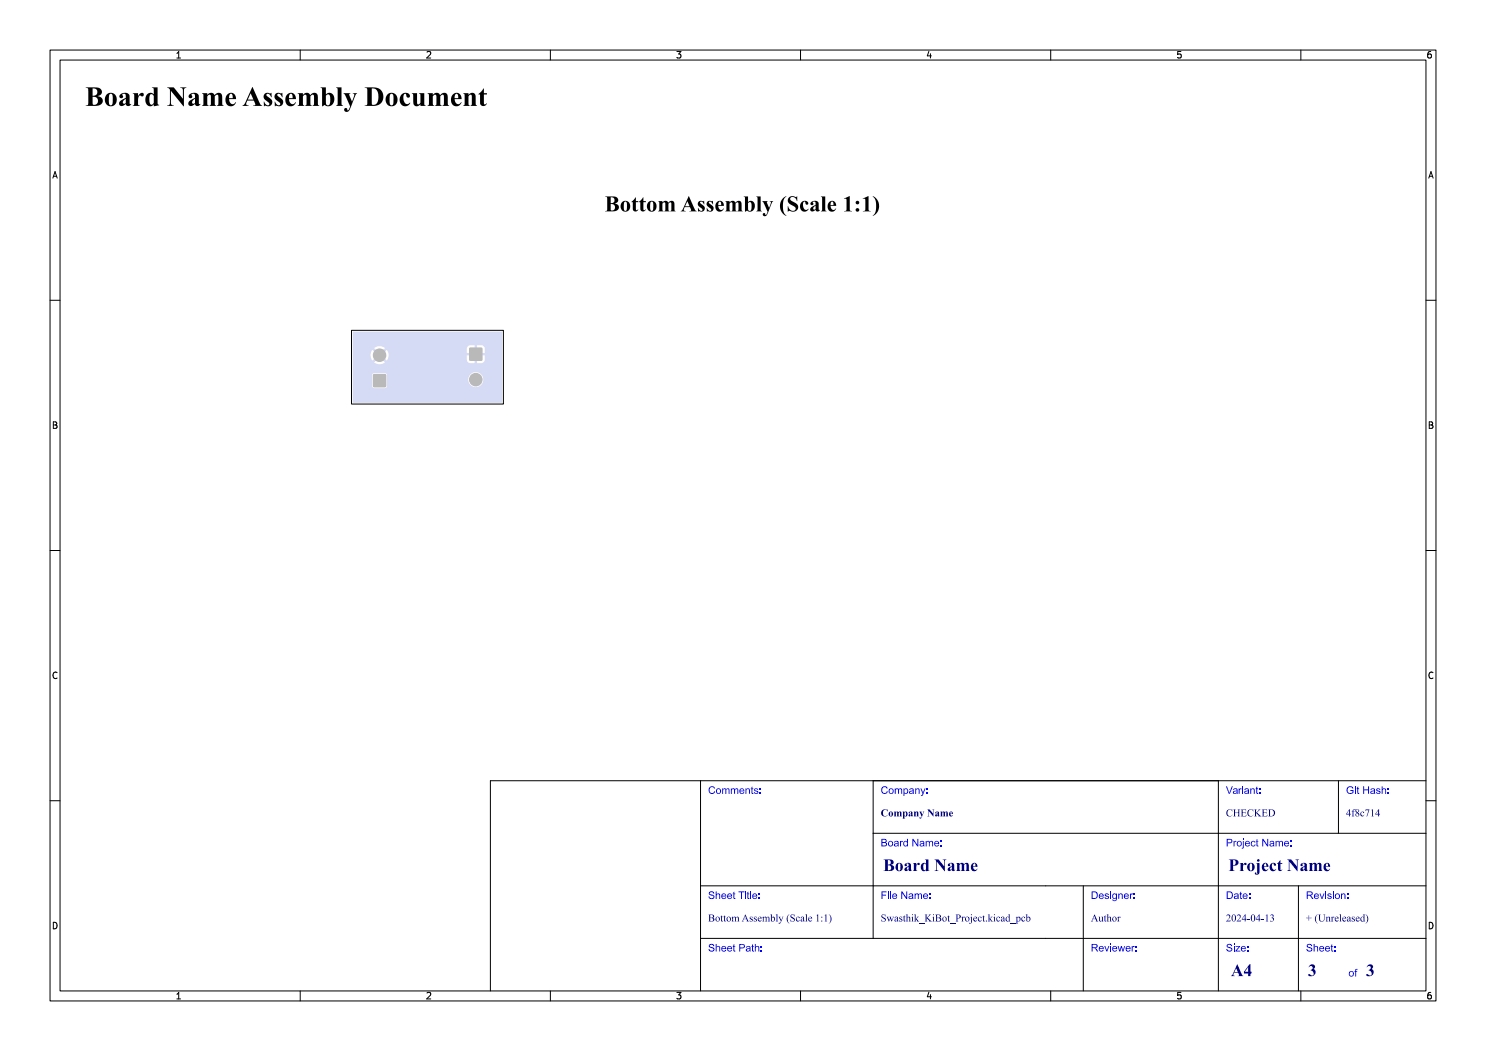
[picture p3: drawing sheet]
<svg xmlns="http://www.w3.org/2000/svg" width="297mm" height="210mm" viewBox="0 0 297 210" stroke-linecap="round" stroke-linejoin="round" font-family="sans-serif">
<defs><g id="words">
<text font-size="5.3" fill="#fff" x="17" y="21.5">Board Name Assembly Document</text>
<text font-size="4.3" fill="#fff" x="113.4" y="42.5">Bottom Assembly (Scale 1:1)</text>
<g font-size="3.3" fill="#fff">
<text x="176.5" y="174.3">Board Name</text>
<text x="245.5" y="174.3">Project Name</text>
<text x="246" y="195.3">A4</text>
<text x="261.4" y="195.3">3</text>
<text x="273" y="195.3">3</text>
</g>
<g font-size="2" fill="#fff">
<text x="141.5" y="158.8">Comments:</text>
<text x="176" y="158.8">Company:</text>
<text x="245" y="158.8">Variant:</text>
<text x="269" y="158.8">Git Hash:</text>
<text x="176" y="163.3">Company Name</text>
<text x="245" y="163.3">CHECKED</text>
<text x="269" y="163.3">4f8c714</text>
<text x="176" y="169.3">Board Name:</text>
<text x="245" y="169.3">Project Name:</text>
<text x="141.5" y="179.8">Sheet Title:</text>
<text x="176" y="179.8">File Name:</text>
<text x="218" y="179.8">Designer:</text>
<text x="245" y="179.8">Date:</text>
<text x="261" y="179.8">Revision:</text>
<text x="141.5" y="184.3">Bottom Assembly (Scale 1:1)</text>
<text x="176" y="184.3">Swasthik_KiBot_Project.kicad_pcb</text>
<text x="218" y="184.3">Author</text>
<text x="245" y="184.3">2024-04-13</text>
<text x="261" y="184.3">+ (Unreleased)</text>
<text x="141.5" y="190.3">Sheet Path:</text>
<text x="218" y="190.3">Reviewer:</text>
<text x="245" y="190.3">Size:</text>
<text x="261" y="190.3">Sheet:</text>
<text x="269.5" y="195.3">of</text>
</g>
<g font-size="1.7" fill="#fff">
<text x="35" y="11.6">1</text>
<text x="85" y="11.6">2</text>
<text x="135" y="11.6">3</text>
<text x="185" y="11.6">4</text>
<text x="235" y="11.6">5</text>
<text x="285" y="11.6">6</text>
<text x="10.5" y="35.6">A</text>
<text x="285.5" y="35.6">A</text>
<text x="10.5" y="85.6">B</text>
<text x="285.5" y="85.6">B</text>
<text x="10.5" y="135.6">C</text>
<text x="285.5" y="135.6">C</text>
<text x="10.5" y="185.6">D</text>
<text x="285.5" y="185.6">D</text>
<text x="35" y="199.7">1</text>
<text x="85" y="199.7">2</text>
<text x="135" y="199.7">3</text>
<text x="185" y="199.7">4</text>
<text x="235" y="199.7">5</text>
<text x="285" y="199.7">6</text>
</g>
</g></defs>
<path d="M70.3 66h30.3v14.7h-30.3z" fill="none" stroke="#000" stroke-width=".2"/>
<g fill="#d5dbf4">
<path d="M74.6 74.8h2.5v2.5h-2.5z" fill-rule="evenodd"/>
<path d="M93.9 69.5h2.4v2.5h-2.4z" fill-rule="evenodd"/>
<path d="M70.6 66.3h29.7l.1 3.4h-3.5l-.2-.4-.2-.3h-1.2v1.2h-.5v-1.2h-.8a.74 .74 0 0 0-.7 .7v.8h1.2l-.1 .4h-16.7l-.4-1-.8 .8-.4-.3 .8-.9a1.79 1.79 0 0 0-2.1 0l.8 .9-.3 .3-.9-.8a1.78 1.78 0 0 0 0 2.2l.9-.9 .3 .4-.8 .8a1.79 1.79 0 0 0 2.1 0l-.8-.8 .4-.4 .8 .9 .3-.5 .1-.7h16.7l.1 .1h-1.2v1l.3 .4 .3 .2h.9v-1.2h.5v1.2h1l.5-.5 .1-1.1h-1.2v-.5h1.2v-.8h3.5v6h-3.8a1.5 1.5 0 0 0-1.1-1.3 1.5 1.5 0 0 0-1.6 .6h-16.5l-.4-.4h-2.3l-.3 .3v2.3l.3 .4h2.3l.2-.2 .2-.2v-2.2h16.5a1.5 1.5 0 0 0 .8 2.3 1.5 1.5 0 0 0 1.9-1.6h3.8l-.1 4.8h-29.7z" fill-rule="evenodd"/>
</g>
<g fill="#d5dbf4">
<circle cx="75.9" cy="71" r="1.3"/>
<circle cx="95.1" cy="75.9" r="1.3"/>
</g>
<g fill="#fff">
<circle cx="75.9" cy="76.1" r=".65"/>
<circle cx="75.9" cy="71" r=".65"/>
<circle cx="95.1" cy="70.8" r=".65"/>
<circle cx="95.1" cy="75.9" r=".65"/>
</g>
<g fill="#b9b9b9">
<path d="M74.6 74.8h2.5v2.5h-2.5z" fill-rule="evenodd"/>
<path d="M93.8 69.5h2.6v2.5h-2.6z" fill-rule="evenodd"/>
</g>
<g fill="#b9b9b9">
<circle cx="75.9" cy="71" r="1.35"/>
<circle cx="95.1" cy="75.9" r="1.35"/>
</g>
<g fill="none" stroke="#000" stroke-width=".2">
<path d="M10 10h277v190h-277zM12 12h273v186h-273zM35.3 11.6h.8M35.3 10.7l.4-.4v1.3M60 10v2M85.3 10.4l.5-.1 .3 .4-.8 .9h.8M110 10v2M135.3 10.3h.8l-.4 .5 .3 .1v.6l-.2 .1-.5-.1M160 10v2M185.7 10.2l-.4 1h.9M186 10.7v.9M210 10v2"/>
<path d="M236 10.3h-.6l-.1 .6 .2-.1 .5 .1 .1 .1-.1 .5-.2 .1-.5-.1M260 10v2M286 10.3l-.4 .1-.2 .2-.1 .7 .3 .3 .4-.1 .1-.5-.1-.1-.4-.1-.3 .2M10.6 35.6l.4-1.3 .4 1.3M10.7 35.2h.6M285.6 35.6l.4-1.3 .4 1.3M285.7 35.2h.6M10 60h2M285 60h2M10.7 84.3h.4l.2 .2-.2 .4 .2 .1 .1 .3-.2 .3h-.5zM10.7 84.9h.4M285.7 84.3h.4l.2 .2-.2 .4 .2 .1 .1 .3-.2 .3h-.5z"/>
<path d="M285.7 84.9h.4M10 110h2M285 110h2M11.4 134.4a.62 .62 0 0 0-.9 .5 .62 .62 0 0 0 .7 .7l.2-.1M286.4 134.4a.62 .62 0 0 0-.9 .5 .62 .62 0 0 0 .7 .7l.2-.1M10 160h2M285 160h2M10.7 184.3a.66 .66 0 0 1 .7 .6 .66 .66 0 0 1-.7 .7zM35.3 198.7l.4-.4v1.3M35.3 199.6h.8M60 198v2M85.3 198.4l.5-.1 .3 .4-.8 .9h.8"/>
<path d="M110 198v2M135.3 198.3h.8l-.4 .5 .3 .1v.6l-.2 .1-.5-.1M160 198v2M185.7 198.2l-.4 1h.9M186 198.7v.9M210 198v2M236 198.3h-.6l-.1 .6 .2-.1 .5 .1 .1 .1-.1 .5-.2 .1-.5-.1M260 198v2M285.7 184.3a.66 .66 0 0 1 .7 .6 .66 .66 0 0 1-.7 .7zM286 198.3l-.4 .1-.2 .2-.1 .8 .3 .2 .4-.1 .1-.5-.1-.1-.4-.1-.3 .2"/>
</g>
<path d="M261.7 192.9a.55 .55 0 0 1 .9-.2 .55 .55 0 0 1-.1 .9 .81 .81 0 0 1 .2 1.2 .81 .81 0 0 1-1.2 0l.2-.2a.54 .54 0 0 0 .8 .2 .71 .71 0 0 0-.6-1 .41 .41 0 0 0 .5-.3 .41 .41 0 0 0-.3-.5 .41 .41 0 0 0-.5 .3z" fill-rule="evenodd" fill="#00007f"/>
<g fill="#00f">
<path d="M261.3 188.7h.7l.2 .3-.1 .1a.32 .32 0 0 0-.4-.4 .32 .32 0 0 0-.2 .5h.2a.5 .5 0 0 1 .6 .6 .5 .5 0 0 1-.8 .3l-.4-.3v-.2h.2a.39 .39 0 0 0 .4 .4 .39 .39 0 0 0 .4-.4l-.8-.3-.1-.3z" fill-rule="evenodd"/>
<path d="M262.6 188.6h.1v.6l.4-.2 .3 .2v.9h-.1v-.7a.27 .27 0 0 0-.4-.2 .27 .27 0 0 0-.2 .3v.6h-.1z" fill-rule="evenodd"/>
<path d="M263.8 189.2l.1-.1a.51 .51 0 0 1 .5 0 .51 .51 0 0 1 .3 .5h-.9l.3 .4 .6-.2a.52 .52 0 0 1-.7 .3 .52 .52 0 0 1-.3-.6h.8l-.3-.3-.3 .3h-.2z" fill-rule="evenodd"/>
<path d="M265 189.2v-.1a.51 .51 0 0 1 .6 0 .51 .51 0 0 1 .2 .5h-.8l.3 .4 .5-.2a.52 .52 0 0 1-.6 .3 .52 .52 0 0 1-.4-.6h.8l-.3-.3-.3 .3h-.2z" fill-rule="evenodd"/>
<path d="M266.1 188.8l.2-.1v.3h.2v.2h-.2v.6l.2 .3a.27 .27 0 0 1-.3 0 .27 .27 0 0 1-.1-.3v-.6h-.2z" fill-rule="evenodd"/>
<path d="M266.7 189h.2v.2h-.2z" fill-rule="evenodd"/>
<path d="M266.7 189.9h.2v.2h-.2z" fill-rule="evenodd"/>
<path d="M269.8 194.1a.54 .54 0 0 1 .8 .2 .54 .54 0 0 1-.3 .7 .54 .54 0 0 1-.7-.4h.2a.37 .37 0 0 0 .5 .4 .37 .37 0 0 0 .1-.7l-.4-.1-.2 .4h-.2z" fill-rule="evenodd"/>
<path d="M270.9 193.7l.4-.1v.2l-.2 .1 .2 .3h-.3v.9h-.1v-.9h-.2z" fill-rule="evenodd"/>
</g>
<path d="M273.3 192.9a.55 .55 0 0 1 .9-.2 .55 .55 0 0 1-.1 .9 .81 .81 0 0 1 .2 1.2 .81 .81 0 0 1-1.2 0l.2-.2a.54 .54 0 0 0 .8 .2 .72 .72 0 0 0-.6-1 .41 .41 0 0 0 .5-.3 .41 .41 0 0 0-.3-.5 .41 .41 0 0 0-.5 .3z" fill-rule="evenodd" fill="#00007f"/>
<g fill="#00f">
<path d="M245.3 188.7h.7l.2 .3-.1 .1a.32 .32 0 0 0-.4-.4 .32 .32 0 0 0-.2 .5h.2a.5 .5 0 0 1 .6 .6 .5 .5 0 0 1-.8 .3l-.4-.3v-.2h.2a.39 .39 0 0 0 .4 .4 .39 .39 0 0 0 .4-.4l-.8-.3-.1-.3z" fill-rule="evenodd"/>
<path d="M246.6 188.6h.1v.2h-.1z" fill-rule="evenodd"/>
<path d="M246.6 189h.1v1.1h-.1z" fill-rule="evenodd"/>
<path d="M247 189h.8l-.7 1h.8v.1h-1l.7-.9h-.6z" fill-rule="evenodd"/>
<path d="M248.1 189.2l.1-.1a.51 .51 0 0 1 .6 0 .51 .51 0 0 1 .2 .5h-.8l.2 .4 .6-.2a.52 .52 0 0 1-.7 .3 .52 .52 0 0 1-.3-.6h.8l-.3-.3-.3 .3h-.2z" fill-rule="evenodd"/>
<path d="M249.3 189h.2v.2h-.2z" fill-rule="evenodd"/>
<path d="M249.3 189.9h.2v.2h-.2z" fill-rule="evenodd"/>
</g>
<g fill="#00007f">
<path d="M247.3 192.7l1 2.1 .2 .2h-1.1l.3-.1-.2-.5h-.9l-.1 .5 .3 .1h-.8l.6-.7h.8l-.3-.8-.4 .8h-.1z" fill-rule="evenodd"/>
<path d="M249.7 192.7h.2v1.5h.2v.3h-.2v.5h-.4v-.5h-.9v-.3h.9v-.9l-.7 .9h-.2z" fill-rule="evenodd"/>
</g>
<path d="M285 177h-41.5v21M243.5 187.5h41.5M259.5 187.5v10.5" fill="none" stroke="#000" stroke-width=".2"/>
<g fill="#00f">
<path d="M261.2 178.1h.6a.42 .42 0 0 1 .6 .4 .42 .42 0 0 1-.4 .4l.5 .7h-.2a.74 .74 0 0 0-.9-.6v.6h-.2v-.8l.9-.1a.25 .25 0 0 0 0-.3 .25 .25 0 0 0-.2-.1h-.5v.5h-.2z" fill-rule="evenodd"/>
<path d="M262.7 178.7a.51 .51 0 0 1 .7-.1 .51 .51 0 0 1 .2 .5h-.8l.2 .4 .6-.2a.52 .52 0 0 1-.7 .3 .52 .52 0 0 1-.3-.6h.8l-.3-.3-.3 .3h-.2z" fill-rule="evenodd"/>
<path d="M263.7 178.5h.2l.3 .9 .3-.9h.2l-.4 1.1h-.2z" fill-rule="evenodd"/>
<path d="M264.9 178.1h.2v.2h-.2z" fill-rule="evenodd"/>
<path d="M264.9 178.5h.2v1.1h-.2z" fill-rule="evenodd"/>
<path d="M265.4 178.6h.5l.2 .2h-.1a.21 .21 0 0 0-.3-.2 .21 .21 0 0 0-.1 .3 .43 .43 0 0 1 .4 .1 .43 .43 0 0 1 .2 .4l-.3 .2h-.4l-.2-.3h.2a.24 .24 0 0 0 .2 .3 .24 .24 0 0 0 .2-.4 .43 .43 0 0 1-.6-.5z" fill-rule="evenodd"/>
<path d="M266.4 178.1h.2v.2h-.2z" fill-rule="evenodd"/>
<path d="M266.4 178.5h.2v1.1h-.2z" fill-rule="evenodd"/>
<path d="M267 178.6a.55 .55 0 0 1 .8 .2 .55 .55 0 0 1-.3 .8 .55 .55 0 0 1-.7-.5h.2a.37 .37 0 0 0 .5 .4 .37 .37 0 0 0 .1-.7l-.4-.1-.2 .4h-.2z" fill-rule="evenodd"/>
<path d="M268 178.5h.2v.2l.3-.2a.35 .35 0 0 1 .4 .5v.6h-.2v-.6a.27 .27 0 0 0-.3-.3 .27 .27 0 0 0-.2 .3v.6h-.2z" fill-rule="evenodd"/>
<path d="M269.2 178.5h.3v.2h-.3z" fill-rule="evenodd"/>
<path d="M269.2 179.4h.3v.2h-.3z" fill-rule="evenodd"/>
</g>
<g fill="#00007f">
<path d="M261.1 183.4h.5v-.5v.5l.6 .1h-.6v.5v-.5z" fill-rule="evenodd"/>
<path d="M263.1 182.8l.3-.1a1.42 1.42 0 0 0 0 1.9l-.5-.6a1.12 1.12 0 0 1 .2-1.2z" fill-rule="evenodd"/>
<path d="M263.4 182.7h.6l-.2 .2v.7a.41 .41 0 0 0 .5 .5 .41 .41 0 0 0 .3-.6v-.7l-.2-.1h.5l-.2 .2v.7a.55 .55 0 0 1-.5 .6 .55 .55 0 0 1-.6-.7v-.7z" fill-rule="evenodd"/>
<path d="M264.9 183.3l.4-.1v.2a.29 .29 0 0 1 .3-.2 .29 .29 0 0 1 .2 .3v.5l.2 .1h-.5l.2-.2-.1-.5-.1-.1-.2 .1v.6l.1 .1h-.4l.1-.1v-.6z" fill-rule="evenodd"/>
<path d="M266 183.3l.3-.1v.2l.2-.2h.2l-.4 .3v.5l.2 .1h-.5l.2-.1v-.4l-.1-.3z" fill-rule="evenodd"/>
<path d="M266.9 183.3l.4-.1 .2 .2 .1 .1h-.7l.2 .4 .3 .1 .1-.2a.41 .41 0 0 1-.5 .3 .41 .41 0 0 1-.2-.6h.5l-.2-.3-.3 .3z" fill-rule="evenodd"/>
<path d="M267.7 182.8l.3-.1v1.3l.2 .1h-.5l.1-.1v-1.1z" fill-rule="evenodd"/>
<path d="M268.4 183.3l.4-.1 .2 .2 .1 .1h-.7l.2 .4 .3 .1 .1-.2a.41 .41 0 0 1-.5 .3 .41 .41 0 0 1-.2-.6h.6l-.2-.3-.4 .3z" fill-rule="evenodd"/>
<path d="M269.3 183.2l.6 .1v.7l.2-.1-.2 .2-.7-.1v-.1l.3 .1 .2-.1v-.3l-.5 .3 .5-.4-.1-.3-.3 .3z" fill-rule="evenodd"/>
<path d="M270.2 183.2h.5v.3l-.1-.2h-.3l.1 .2a.34 .34 0 0 1 .4 .5 .34 .34 0 0 1-.6 .1v-.3l.2 .3 .3-.1-.5-.5z" fill-rule="evenodd"/>
<path d="M271.1 183.3l.4-.1 .2 .2 .1 .1h-.7l.2 .4 .3 .1 .1-.2a.41 .41 0 0 1-.5 .3 .41 .41 0 0 1-.2-.6h.5l-.2-.3-.3 .3z" fill-rule="evenodd"/>
<path d="M272.4 182.8l.3-.1v1.3h.2l-.6 .2-.4-.2v-.4h.2l.2 .4h.2l-.1-.7h-.2l-.1 .3h-.2v-.1a.41 .41 0 0 1 .6-.3v-.4z" fill-rule="evenodd"/>
<path d="M272.9 182.7a1.08 1.08 0 0 1 0 1.9 1.42 1.42 0 0 0 0-1.9z" fill-rule="evenodd"/>
</g>
<path d="M259.5 177v10.5" fill="none" stroke="#000" stroke-width=".2"/>
<g fill="#00f">
<path d="M245.2 178.1h.5a.75 .75 0 0 1 .7 .8 .75 .75 0 0 1-.7 .7h-.5v-.1h.5a.58 .58 0 0 0 .5-.6 .58 .58 0 0 0-.5-.6h-.3v1.2h-.2z" fill-rule="evenodd"/>
<path d="M246.7 178.7l.2-.1a.47 .47 0 0 1 .6 0 .47 .47 0 0 1 0 .6l.1 .4-.2-.1-.5 .1-.3-.1v-.2l.6 .2 .2-.4-.8 .2a.57 .57 0 0 1 .8-.4l-.2-.2-.6 .1z" fill-rule="evenodd"/>
<path d="M247.9 178.3l.2-.1v.3h.1v.2h-.1v.6l.2 .3a.27 .27 0 0 1-.3 0 .27 .27 0 0 1-.1-.3v-.6h-.2z" fill-rule="evenodd"/>
<path d="M248.5 178.7a.51 .51 0 0 1 .6-.1 .51 .51 0 0 1 .3 .5h-.9l.3 .4 .6-.2a.52 .52 0 0 1-.7 .3 .52 .52 0 0 1-.3-.6h.8l-.3-.3-.3 .3h-.2z" fill-rule="evenodd"/>
<path d="M249.6 178.5h.2v.2h-.2z" fill-rule="evenodd"/>
<path d="M249.6 179.4h.2v.2h-.2z" fill-rule="evenodd"/>
</g>
<path d="M285 166.5h-41.5v10.5" fill="none" stroke="#000" stroke-width=".2"/>
<g fill="#00f">
<path d="M245.2 167.6h.5a.46 .46 0 0 1 .6 .5 .46 .46 0 0 1-.5 .4h-.4v.6h-.2v-.8h.7l.2-.2-.2-.3h-.5v.5h-.2z" fill-rule="evenodd"/>
<path d="M246.5 168h.2v.2l.4-.2v.2a.24 .24 0 0 0-.3 .1 .24 .24 0 0 0-.1 .3v.5h-.2z" fill-rule="evenodd"/>
<path d="M247.3 168.1a.54 .54 0 0 1 .9 .2 .54 .54 0 0 1-.3 .7 .54 .54 0 0 1-.7-.4h.2a.37 .37 0 0 0 .5 .4 .37 .37 0 0 0 .1-.7l-.4-.1-.2 .4h-.2z" fill-rule="evenodd"/>
<path d="M248.4 167.6h.2v.2h-.2z" fill-rule="evenodd"/>
<path d="M248.4 168h.2v1.2a.3 .3 0 0 1-.1 .3 .3 .3 0 0 1-.3 0l.2-.2z" fill-rule="evenodd"/>
<path d="M249 168.2v-.1a.51 .51 0 0 1 .6 0 .51 .51 0 0 1 .2 .5h-.8l.3 .4 .5-.2a.52 .52 0 0 1-.6 .3 .52 .52 0 0 1-.4-.6h.8l-.3-.3-.3 .3h-.2z" fill-rule="evenodd"/>
<path d="M250.2 168.1h.5l.2 .3h-.2a.34 .34 0 0 0-.5-.1 .34 .34 0 0 0 0 .5l.3 .2 .3-.3 .1 .1a.53 .53 0 0 1-.8 .2 .53 .53 0 0 1 0-.8z" fill-rule="evenodd"/>
<path d="M251.1 167.8l.2-.1v.3h.2v.2h-.2v.6l.2 .3a.27 .27 0 0 1-.3 0 .27 .27 0 0 1-.1-.3v-.6h-.1z" fill-rule="evenodd"/>
<path d="M252.3 167.6h.2l.8 1.2v-1.2h.2v1.5h-.2l-.8-1.2v1.2h-.2z" fill-rule="evenodd"/>
<path d="M253.9 168.1h.1a.47 .47 0 0 1 .6 0 .47 .47 0 0 1 .1 .6v.4l-.2-.1-.5 .1-.3-.1v-.2l.6 .2 .2-.4-.8 .2a.57 .57 0 0 1 .8-.4l-.2-.2-.6 .1z" fill-rule="evenodd"/>
<path d="M254.9 168h.2v.2l.4-.2 .2 .2 .3-.2 .3 .1 .1 1h-.2v-.9a.26 .26 0 0 0-.3 0 .26 .26 0 0 0-.1 .3v.6h-.2v-.8l-.3-.1-.2 .9h-.2z" fill-rule="evenodd"/>
<path d="M256.8 168.2v-.1a.51 .51 0 0 1 .6 0 .51 .51 0 0 1 .2 .5h-.8l.3 .4 .5-.2a.52 .52 0 0 1-.6 .3 .52 .52 0 0 1-.4-.6h.8l-.3-.3-.3 .3h-.2z" fill-rule="evenodd"/>
<path d="M257.9 168h.2v.2h-.2z" fill-rule="evenodd"/>
<path d="M257.9 168.9h.2v.2h-.2z" fill-rule="evenodd"/>
</g>
<g fill="#00007f">
<path d="M245.2 182.8a.42 .42 0 0 1 .6 .1 .42 .42 0 0 1-.1 .6l-.4 .5 .7-.1-.1 .2h-.8a.87 .87 0 0 0 .5-1.1l-.2-.1-.3 .2z" fill-rule="evenodd"/>
<path d="M246.3 182.8l.2-.1a.7 .7 0 0 1 .5 .7 .7 .7 0 0 1-.6 .7l-.3-.5 .2-.1a.36 .36 0 0 0 0 .4 .36 .36 0 0 0 .4 .1l.1-.8-.2-.4a.42 .42 0 0 0-.3 .7l-.2-.1z" fill-rule="evenodd"/>
<path d="M247.3 182.8a.42 .42 0 0 1 .6 .1 .42 .42 0 0 1-.1 .6l-.4 .5 .7-.1-.1 .2h-.8a.87 .87 0 0 0 .5-1.1l-.2-.1-.3 .2z" fill-rule="evenodd"/>
<path d="M248.8 182.7h.2v.9h.1v.2h-.1v.3h-.2v-.3h-.6v-.2h.6v-.7l-.6 .7z" fill-rule="evenodd"/>
<path d="M249.3 183.6h.5v.1h-.5z" fill-rule="evenodd"/>
<path d="M250.2 182.8l.1-.1a.7 .7 0 0 1 .6 .7 .7 .7 0 0 1-.6 .7l-.3-.5 .2-.1a.36 .36 0 0 0 0 .4 .36 .36 0 0 0 .3 .1l.2-.6-.2-.6a.34 .34 0 0 0-.3 .5v.2h-.2z" fill-rule="evenodd"/>
<path d="M251.6 182.7h.1v.9h.2v.2h-.2v.3h-.1v-.3h-.6v-.2h.6v-.7l-.6 .7z" fill-rule="evenodd"/>
<path d="M252.1 183.6h.5v.1h-.5z" fill-rule="evenodd"/>
<path d="M253 182.9l.3-.2v1.3l.2 .1h-.5l.2-.1v-1z" fill-rule="evenodd"/>
<path d="M254 182.8h.4a.31 .31 0 0 1 0 .5 .44 .44 0 0 1 .1 .7 .44 .44 0 0 1-.6 0 .34 .34 0 0 0 .6-.1 .34 .34 0 0 0-.4-.5 .28 .28 0 0 0 .3-.2 .28 .28 0 0 0-.1-.3 .28 .28 0 0 0-.4 .1z" fill-rule="evenodd"/>
</g>
<g fill="#00f">
<path d="M218.2 188.6h.6a.42 .42 0 0 1 .6 .4 .42 .42 0 0 1-.4 .4l.5 .7h-.2l-.4-.6h-.3h-.2v.6h-.2v-.8l.9-.1a.25 .25 0 0 0 0-.3 .25 .25 0 0 0-.2-.1h-.5v.5h-.2z" fill-rule="evenodd"/>
<path d="M219.7 189.2l.1-.1a.51 .51 0 0 1 .6 0 .51 .51 0 0 1 .2 .5h-.8l.2 .4 .6-.2a.52 .52 0 0 1-.7 .3 .52 .52 0 0 1-.3-.6h.8l-.3-.3-.3 .3h-.2z" fill-rule="evenodd"/>
<path d="M220.7 189h.2l.3 .9 .3-.9h.2l-.4 1.1h-.2z" fill-rule="evenodd"/>
<path d="M221.9 188.6h.2v.2h-.2z" fill-rule="evenodd"/>
<path d="M221.9 189h.2v1.1h-.2z" fill-rule="evenodd"/>
<path d="M222.4 189.2l.1-.1a.51 .51 0 0 1 .6 0 .51 .51 0 0 1 .2 .5h-.8l.2 .4 .6-.2a.52 .52 0 0 1-.7 .3 .52 .52 0 0 1-.3-.6h.8l-.3-.3-.3 .3h-.2z" fill-rule="evenodd"/>
<path d="M223.4 189h.2l.2 .9 .2-.9h.2l.2 .9 .3-.9h.2l-.4 1.1h-.2l-.2-.8-.2 .8h-.2z" fill-rule="evenodd"/>
<path d="M225.1 189.2l.1-.1a.51 .51 0 0 1 .6 0 .51 .51 0 0 1 .2 .5h-.8l.2 .4 .6-.2a.52 .52 0 0 1-.7 .3 .52 .52 0 0 1-.3-.6h.8l-.3-.3-.3 .3h-.2z" fill-rule="evenodd"/>
<path d="M226.2 189h.2v.2l.3-.2v.2a.24 .24 0 0 0-.3 .1 .24 .24 0 0 0 0 .3v.5h-.2z" fill-rule="evenodd"/>
<path d="M226.9 189h.3v.2h-.3z" fill-rule="evenodd"/>
<path d="M226.9 189.9h.3v.2h-.3z" fill-rule="evenodd"/>
</g>
<path d="M209 187.5h34.5M216.5 187.5v10.5" fill="none" stroke="#000" stroke-width=".2"/>
<g fill="#00f">
<path d="M218.2 178.1h.5a.75 .75 0 0 1 .7 .8 .75 .75 0 0 1-.7 .7h-.5v-.1h.5a.58 .58 0 0 0 .5-.6 .58 .58 0 0 0-.5-.6h-.3v1.2h-.2z" fill-rule="evenodd"/>
<path d="M219.7 178.7a.51 .51 0 0 1 .7-.1 .51 .51 0 0 1 .2 .5h-.8l.2 .4 .6-.2a.52 .52 0 0 1-.7 .3 .52 .52 0 0 1-.3-.6h.8l-.3-.3-.3 .3h-.2z" fill-rule="evenodd"/>
<path d="M220.9 178.6h.5l.2 .2h-.2a.21 .21 0 0 0-.2-.2 .21 .21 0 0 0-.1 .3 .43 .43 0 0 1 .4 .1 .43 .43 0 0 1 .1 .4l-.2 .2h-.4l-.2-.3h.1a.24 .24 0 0 0 .3 .3 .24 .24 0 0 0 .2-.4 .43 .43 0 0 1-.6-.5z" fill-rule="evenodd"/>
<path d="M221.9 178.1h.2v.2h-.2z" fill-rule="evenodd"/>
<path d="M221.9 178.5h.2v1.1h-.2z" fill-rule="evenodd"/>
<path d="M222.4 178.6l.3-.1 .4 .2v-.2h.1v1a.48 .48 0 0 1-.3 .6 .48 .48 0 0 1-.6-.4l.5 .2 .2-.1v-.2a.47 .47 0 0 1-.5-.1 .47 .47 0 0 1-.2-.4h.2a.34 .34 0 0 0 .4 .4 .34 .34 0 0 0 .1-.6 .3 .3 0 0 0-.3-.2 .3 .3 0 0 0-.2 .4h-.2z" fill-rule="evenodd"/>
<path d="M223.5 178.5h.2v.2l.3-.2 .3 .1 .1 1h-.2v-.6a.27 .27 0 0 0-.3-.3 .27 .27 0 0 0-.2 .3v.6h-.2z" fill-rule="evenodd"/>
<path d="M224.8 178.7a.51 .51 0 0 1 .6-.1 .51 .51 0 0 1 .2 .5h-.8l.3 .4 .5-.2a.52 .52 0 0 1-.6 .3 .52 .52 0 0 1-.4-.6h.8l-.3-.3-.3 .3h-.2z" fill-rule="evenodd"/>
<path d="M225.8 178.5h.2v.2l.4-.2v.2a.25 .25 0 0 0-.3 .1 .25 .25 0 0 0-.1 .3v.5h-.2z" fill-rule="evenodd"/>
<path d="M226.6 178.5h.2v.2h-.2z" fill-rule="evenodd"/>
<path d="M226.6 179.4h.2v.2h-.2z" fill-rule="evenodd"/>
</g>
<path d="M209 177h34.5M216.5 177v10.5" fill="none" stroke="#000" stroke-width=".2"/>
<g fill="#00007f">
<path d="M218.7 182.7l.8 1.4h-.5l.1-.1-.1-.3h-.6l-.1 .3 .2 .1h-.5l.4-.5h.5l-.2-.6-.3 .6z" fill-rule="evenodd"/>
<path d="M219.5 183.2h.4v.7l.1 .1 .2-.1v-.6l-.1-.1h.3v.8h.2l-.4 .2v-.2l-.2 .1h-.2l-.1-.8z" fill-rule="evenodd"/>
<path d="M220.9 182.9v.3h.2h-.2v.7h.3l-.3 .2-.1-.1-.1-.8h-.1z" fill-rule="evenodd"/>
<path d="M221.2 182.8l.3-.1v.7l.2-.2h.3l.1 .8 .1 .1h-.5l.2-.2v-.5l-.2-.1-.2 .1v.6l.2 .1h-.5l.1-.1v-.9z" fill-rule="evenodd"/>
<path d="M222.4 183.3a.46 .46 0 0 1 .8 .1 .46 .46 0 0 1-.4 .7 .46 .46 0 0 1-.5-.5h.2a.31 .31 0 0 0 0 .4 .31 .31 0 0 0 .5 0v-.3a.3 .3 0 0 0-.1-.4 .3 .3 0 0 0-.4 .2l-.2 .1z" fill-rule="evenodd"/>
<path d="M223.3 183.3l.3-.1v.2l.2-.2h.2l-.4 .3v.5l.2 .1h-.5l.1-.1v-.4z" fill-rule="evenodd"/>
</g>
<path d="M209 177h-34.5v10.5h34.5" fill="none" stroke="#000" stroke-width=".2"/>
<g fill="#00007f">
<path d="M176.3 182.8l.7-.1-.1 .5a.29 .29 0 0 0-.2-.4 .29 .29 0 0 0-.3 .4h.1a.49 .49 0 0 1 .5 .3 .49 .49 0 0 1-.1 .6l-.7 .1v-.5a.33 .33 0 0 0 .3 .4 .33 .33 0 0 0 .3-.4l-.1-.1a.51 .51 0 0 1-.5-.2 .51 .51 0 0 1 .1-.6z" fill-rule="evenodd"/>
<path d="M177.2 183.2h.4l-.1 .1 .2 .6 .2-.4-.2-.3h.5l-.2 .1 .3 .6 .2-.6-.1-.1h.3l-.5 1-.2-.6-.4 .6z" fill-rule="evenodd"/>
<path d="M178.9 183.2l.5 .1 .1 .7 .1-.1-.1 .2-.7-.1v-.1l.3 .1 .2-.1v-.3l-.5 .3 .5-.4-.2-.3-.2 .3z" fill-rule="evenodd"/>
<path d="M179.8 183.2h.5v.3l-.2-.2h-.2l.1 .2a.34 .34 0 0 1 .3 .5 .34 .34 0 0 1-.5 .1l-.1-.3 .3 .3 .2-.1-.5-.5z" fill-rule="evenodd"/>
<path d="M180.7 182.9l.1 .3h.2h-.2v.7h.2l-.2 .2-.2-.1v-.8h-.1z" fill-rule="evenodd"/>
<path d="M181 182.8l.4-.1v.7l.2-.2h.3v.8l.2 .1h-.5l.2-.2-.1-.5-.1-.1-.2 .1v.6l.1 .1h-.4l.1-.1v-.9z" fill-rule="evenodd"/>
<path d="M182.1 183.3l.4-.1v.8l.1 .1h-.4l.1-.1v-.4v-.3z" fill-rule="evenodd"/>
<path d="M182.7 182.8l.3-.1v.9l.3-.3v-.1h.4l-.5 .3 .5 .6h-.4l-.3-.5v.4l.2 .1h-.5l.1-.2v-1z" fill-rule="evenodd"/>
<path d="M183.7 184.5l1.1 .1z" fill-rule="evenodd"/>
<path d="M184.8 182.7h.6l-.2 .1v.6l.5-.5-.1-.2h.5l-.7 .7 .9 .7h-.7l.1-.1-.5-.6v.6l.2 .1h-.6l.2-.2v-1z" fill-rule="evenodd"/>
<path d="M186.3 183.3l.4-.1v.8l.1 .1h-.5l.2-.1v-.4v-.3z" fill-rule="evenodd"/>
<path d="M186.9 182.7h.6a.38 .38 0 0 1 .5 .2 .38 .38 0 0 1-.2 .5 .39 .39 0 0 1 .3 .5 .39 .39 0 0 1-.6 .2h-.6l.2-.1v-.5h.2v.5a.37 .37 0 0 0 .5 0 .37 .37 0 0 0 0-.5 .37 .37 0 0 0-.5 0h-.2v-.7h.2v.6a.35 .35 0 0 0 .5-.1 .35 .35 0 0 0 0-.4 .35 .35 0 0 0-.5-.1z" fill-rule="evenodd"/>
<path d="M188.5 183.3a.46 .46 0 0 1 .7 .1 .46 .46 0 0 1-.3 .7 .46 .46 0 0 1-.6-.5h.2a.34 .34 0 0 0 .1 .4 .34 .34 0 0 0 .5-.1 .34 .34 0 0 0-.1-.4l-.3-.3-.2 .4h-.2z" fill-rule="evenodd"/>
<path d="M189.6 182.9v.3h.3h-.3l.1 .7h.2l-.2 .2-.2-.1v-.8h-.2z" fill-rule="evenodd"/>
<path d="M189.9 184.5l1.1 .1z" fill-rule="evenodd"/>
<path d="M191 182.7h.5a.42 .42 0 0 1 .5 .5 .42 .42 0 0 1-.6 .3v.5l.2 .1h-.6l.2-.1v-1.2h.2v.6a.31 .31 0 0 0 .4-.3 .31 .31 0 0 0-.4-.3z" fill-rule="evenodd"/>
<path d="M192.1 183.3l.3-.1v.2l.2-.2h.2l-.4 .3v.5l.2 .1h-.5l.2-.1v-.4z" fill-rule="evenodd"/>
<path d="M193 183.3a.46 .46 0 0 1 .8 .1 .46 .46 0 0 1-.4 .7 .46 .46 0 0 1-.5-.5h.2a.34 .34 0 0 0 .1 .4 .34 .34 0 0 0 .4-.1 .34 .34 0 0 0 0-.4l-.4-.3-.1 .4h-.2z" fill-rule="evenodd"/>
<path d="M193.9 183.3l.3-.1v.9l-.1 .4-.2 .1-.2-.2 .3 .1 .1-.1v-1.1z" fill-rule="evenodd"/>
<path d="M194.6 183.3l.4-.1 .3 .2v.1h-.6l.1 .4 .3 .1 .2-.2a.41 .41 0 0 1-.6 .3 .41 .41 0 0 1-.2-.6h.6l-.2-.3-.4 .3z" fill-rule="evenodd"/>
<path d="M195.6 183.3l.4-.1 .2 .1-.1 .2a.28 .28 0 0 0-.4-.3 .28 .28 0 0 0-.1 .5l.2 .3 .4-.2a.43 .43 0 0 1-.6 .3 .43 .43 0 0 1-.1-.7z" fill-rule="evenodd"/>
<path d="M196.6 182.9v.3h.3h-.3v.7h.3l-.3 .2-.1-.1v-.8h-.2z" fill-rule="evenodd"/>
<path d="M197.4 182.8l.4-.1v.9l.3-.3-.1-.1h.4l-.5 .3 .6 .6h-.5l-.2-.5v.4l.1 .1h-.5l.2-.2v-1z" fill-rule="evenodd"/>
<path d="M198.5 183.3l.3-.1v.8l.2 .1h-.5l.2-.1v-.4v-.3z" fill-rule="evenodd"/>
<path d="M199.2 183.3l.4-.1 .3 .1-.1 .2a.28 .28 0 0 0-.4-.3 .28 .28 0 0 0-.1 .5l.2 .3 .4-.2a.43 .43 0 0 1-.7 .3 .43 .43 0 0 1 0-.7z" fill-rule="evenodd"/>
<path d="M200.2 183.2l.5 .1 .1 .7 .1-.1-.1 .2-.7-.1v-.1l.2 .1 .3-.1v-.3l-.5 .3 .5-.4-.2-.3-.3 .3z" fill-rule="evenodd"/>
<path d="M201.5 182.8l.3-.1v1.3h.2l-.6 .2-.4-.2v-.4h.2l.2 .4h.2l-.1-.7h-.2l-.1 .3h-.2v-.1a.41 .41 0 0 1 .6-.3v-.4z" fill-rule="evenodd"/>
<path d="M201.9 184.5l1.1 .1z" fill-rule="evenodd"/>
<path d="M203 183.3l.3-.1v.2a.39 .39 0 0 1 .6-.1 .39 .39 0 0 1 0 .5l-.2 .3h-.4v.4l.2 .1h-.5l.2-.1v-1.1h.1l.1 .6a.33 .33 0 0 0 .4-.3 .33 .33 0 0 0-.4-.3h-.2z" fill-rule="evenodd"/>
<path d="M204.3 183.3l.4-.1 .2 .1-.1 .2a.28 .28 0 0 0-.4-.3 .28 .28 0 0 0-.1 .5l.2 .3 .4-.2a.43 .43 0 0 1-.6 .3 .43 .43 0 0 1-.1-.7z" fill-rule="evenodd"/>
<path d="M205 182.8l.3-.1v.7a.45 .45 0 0 1 .7 .2 .45 .45 0 0 1-.5 .6l-.4-.2v-.6h.2v.6a.32 .32 0 0 0 .5-.3 .32 .32 0 0 0-.5-.3h-.2v-.5z" fill-rule="evenodd"/>
<circle cx="182.4" cy="182.8" r=".1"/>
<circle cx="186.6" cy="182.8" r=".1"/>
<circle cx="194.2" cy="182.8" r=".11"/>
<circle cx="197.1" cy="184" r=".11"/>
<circle cx="198.8" cy="182.8" r=".1"/>
</g>
<path d="M243.5 166.5h-69v10.5" fill="none" stroke="#000" stroke-width=".2"/>
<g fill="#00f">
<path d="M176.2 167.6l.9 .1 .1 .3-.2 .3 .3 .2a.45 .45 0 0 1-.1 .5 .45 .45 0 0 1-.5 .1h-.5v-.1l.9-.2-.1-.3-.6-.1v.6h-.2v-.7h.5a.24 .24 0 0 0 .3-.2 .24 .24 0 0 0-.2-.3h-.4v.5h-.2z" fill-rule="evenodd"/>
<path d="M177.7 168.1a.54 .54 0 0 1 .8 .2 .54 .54 0 0 1-.3 .7 .54 .54 0 0 1-.7-.4h.2a.37 .37 0 0 0 .5 .4 .37 .37 0 0 0 .1-.7l-.4-.1-.2 .4h-.2z" fill-rule="evenodd"/>
<path d="M178.8 168.1h.1a.47 .47 0 0 1 .6 0 .47 .47 0 0 1 .1 .6l.1 .4-.3-.1-.5 .1-.2-.1v-.2l.6 .2 .1-.4-.7 .2a.57 .57 0 0 1 .7-.4l-.2-.2-.5 .1z" fill-rule="evenodd"/>
<path d="M179.9 168h.1v.2l.4-.2v.2a.24 .24 0 0 0-.3 .1 .24 .24 0 0 0 0 .3v.5h-.2z" fill-rule="evenodd"/>
<path d="M180.7 168.1l.3-.1 .3 .2v-.6h.2v1.5h-.2v-.1l-.2 .1h-.4l-.2-.4 .2-.1a.34 .34 0 0 0 .5 .4 .34 .34 0 0 0 .1-.6l-.4-.2-.2 .4h-.2z" fill-rule="evenodd"/>
<path d="M182.4 167.6h.2l.7 1.2v-1.2h.2v1.5h-.2l-.8-1.2v1.2h-.1z" fill-rule="evenodd"/>
<path d="M183.9 168.1h.2a.47 .47 0 0 1 .5 0 .47 .47 0 0 1 .1 .6l.1 .4-.2-.1-.5 .1-.3-.1v-.2l.6 .2 .1-.4-.7 .2a.57 .57 0 0 1 .7-.4l-.1-.2-.6 .1z" fill-rule="evenodd"/>
<path d="M185 168h.2v.2l.4-.2 .2 .2 .3-.2 .3 .1 .1 1h-.2l-.1-.9a.26 .26 0 0 0-.3 0 .26 .26 0 0 0-.1 .3v.6h-.1l-.1-.8-.3-.1-.1 .9h-.2z" fill-rule="evenodd"/>
<path d="M186.8 168.2l.1-.1a.51 .51 0 0 1 .6 0 .51 .51 0 0 1 .2 .5h-.8l.2 .4 .6-.2a.52 .52 0 0 1-.7 .3 .52 .52 0 0 1-.3-.6h.8l-.3-.3-.3 .3h-.2z" fill-rule="evenodd"/>
<path d="M188 168h.2v.2h-.2z" fill-rule="evenodd"/>
<path d="M188 168.9h.2v.2h-.2z" fill-rule="evenodd"/>
<path d="M245 157.1h.2l.5 1.4 .5-1.4h.2l-.6 1.5h-.2z" fill-rule="evenodd"/>
<path d="M246.6 157.6h.1a.47 .47 0 0 1 .6 0 .47 .47 0 0 1 .1 .6v.4l-.2-.1-.5 .1-.3-.1v-.2l.6 .2 .2-.4-.8 .2a.57 .57 0 0 1 .8-.4l-.2-.2-.6 .1z" fill-rule="evenodd"/>
<path d="M247.6 157.5h.1v.2l.4-.2v.2a.24 .24 0 0 0-.3 .1 .24 .24 0 0 0-.1 .3v.5h-.1z" fill-rule="evenodd"/>
<path d="M248.3 157.1h.1v.2h-.1z" fill-rule="evenodd"/>
<path d="M248.3 157.5h.1v1.1h-.1z" fill-rule="evenodd"/>
<path d="M248.8 157.6h.1a.47 .47 0 0 1 .6 0 .47 .47 0 0 1 .1 .6l.1 .4-.3-.1-.5 .1-.2-.1v-.2l.6 .2 .1-.4-.7 .2a.57 .57 0 0 1 .7-.4l-.1-.2-.6 .1z" fill-rule="evenodd"/>
<path d="M249.9 157.5h.2v.2l.3-.2a.35 .35 0 0 1 .4 .5v.6h-.2v-.6a.27 .27 0 0 0-.3-.3 .27 .27 0 0 0-.2 .3v.6h-.2z" fill-rule="evenodd"/>
<path d="M251.1 157.3l.2-.1v.3h.2v.2h-.2v.6l.2 .3a.27 .27 0 0 1-.3 0 .27 .27 0 0 1-.1-.3v-.6h-.1z" fill-rule="evenodd"/>
<path d="M251.7 157.5h.2v.2h-.2z" fill-rule="evenodd"/>
<path d="M251.7 158.4h.2v.2h-.2z" fill-rule="evenodd"/>
</g>
<path d="M285 156h-41.5v10.5" fill="none" stroke="#000" stroke-width=".2"/>
<g fill="#00007f">
<path d="M245.3 161.9l1-.2v.5a.53 .53 0 0 0-.7-.4 .53 .53 0 0 0-.3 .8l.2 .3 .2 .2 .4-.1 .2-.2a.57 .57 0 0 1-.8 .3 .75 .75 0 0 1-.2-1.2z" fill-rule="evenodd"/>
<path d="M246.4 161.7h.6l-.1 .1-.1 .6h.7v-.6l-.2-.1h.6l-.2 .3v1l.2 .1h-.6l.2-.1v-.5h-.7l.1 .5 .1 .1h-.6l.2-.2v-1z" fill-rule="evenodd"/>
<path d="M248 161.7h1l.1 .3-.2-.2h-.5v.6l.4-.1 .1-.1v.4l-.1-.1-.4-.1v.6a.51 .51 0 0 0 .7-.2l-.1 .3h-1l.2-.2v-1z" fill-rule="evenodd"/>
<path d="M249.5 161.9l1-.2v.5a.53 .53 0 0 0-.7-.4 .53 .53 0 0 0-.3 .8l.1 .3 .3 .2 .4-.1 .2-.2a.57 .57 0 0 1-.8 .3 .75 .75 0 0 1-.2-1.2z" fill-rule="evenodd"/>
<path d="M250.6 161.7h.6l-.1 .1-.1 .6 .5-.5v-.2h.5l-.8 .7 .9 .7h-.6l.1-.1-.6-.6 .1 .6 .1 .1h-.6l.2-.2v-1z" fill-rule="evenodd"/>
<path d="M252.2 161.7h1l.1 .3-.2-.2h-.5v.6l.4-.1 .1-.1v.4l-.1-.1-.4-.1v.6a.51 .51 0 0 0 .7-.2l-.1 .3h-1l.2-.2v-1z" fill-rule="evenodd"/>
<path d="M253.4 161.7h.6a.7 .7 0 0 1 .8 .7 .7 .7 0 0 1-.7 .7h-.7l.2-.1v-1.2h.2v1.2a.65 .65 0 0 0 .8-.7 .65 .65 0 0 0-1-.5z" fill-rule="evenodd"/>
</g>
<path d="M243.5 156h-69v10.5" fill="none" stroke="#000" stroke-width=".2"/>
<g fill="#00f">
<path d="M176.3 157.3l.7-.2 .4 .3v.1l-.2 .1a.53 .53 0 0 0-.7-.2 .53 .53 0 0 0-.1 .8l.4 .3 .3-.1 .1-.3h.2a.74 .74 0 0 1-1.1 .4 .74 .74 0 0 1 0-1.2z" fill-rule="evenodd"/>
<path d="M177.8 157.6a.55 .55 0 0 1 .8 .2 .55 .55 0 0 1-.3 .8 .55 .55 0 0 1-.7-.5h.2a.37 .37 0 0 0 .5 .4 .37 .37 0 0 0 .1-.7l-.4-.1-.2 .4h-.2z" fill-rule="evenodd"/>
<path d="M178.8 157.5h.2v.2l.3-.2 .3 .2 .3-.2 .3 .1 .1 1h-.2l-.1-.9a.26 .26 0 0 0-.2 0 .26 .26 0 0 0-.1 .3v.6h-.2v-.8l-.4-.1-.1 .9h-.2z" fill-rule="evenodd"/>
<path d="M180.6 157.5h.1v.2a.5 .5 0 0 1 .8 .4 .5 .5 0 0 1-.7 .4v.5h-.2v-.9h.1a.33 .33 0 0 0 .4 .4 .33 .33 0 0 0 .2-.5l-.1-.3h-.2l-.3 .4h-.1z" fill-rule="evenodd"/>
<path d="M181.8 157.6h.2a.47 .47 0 0 1 .5 0 .47 .47 0 0 1 .1 .6l.1 .4-.2-.1-.5 .1-.3-.1v-.2l.6 .2 .1-.4-.7 .2a.57 .57 0 0 1 .7-.4l-.1-.2-.6 .1z" fill-rule="evenodd"/>
<path d="M182.9 157.5h.2v.2l.3-.2a.35 .35 0 0 1 .4 .5v.6h-.2v-.6a.27 .27 0 0 0-.3-.3 .27 .27 0 0 0-.2 .3v.6h-.2z" fill-rule="evenodd"/>
<path d="M184 157.5h.2l.3 .9 .3-.9h.2l-.5 1.3-.3 .3-.1-.1v-.1h.2l.1-.3z" fill-rule="evenodd"/>
<path d="M185.2 157.5h.2v.2h-.2z" fill-rule="evenodd"/>
<path d="M185.2 158.4h.2v.2h-.2z" fill-rule="evenodd"/>
</g>
<g fill="#00007f">
<path d="M176.3 161.9l.4-.2h.7v.5a.53 .53 0 0 0-.7-.3 .53 .53 0 0 0-.2 .8 .48 .48 0 0 0 .4 .4 .48 .48 0 0 0 .5-.3 .7 .7 0 0 1-1.1 .2 .7 .7 0 0 1 0-1.1z" fill-rule="evenodd"/>
<path d="M177.8 162.2a.47 .47 0 0 1 .7 .2 .47 .47 0 0 1-.3 .6 .47 .47 0 0 1-.6-.3h.3l.1 .3h.2l-.1-.8-.2 .1v.4h-.3z" fill-rule="evenodd"/>
<path d="M178.7 162.2h.3v.1l.4-.2 .2 .2 .2-.1a.28 .28 0 0 1 .3 0 .28 .28 0 0 1 .1 .3l.1 .6h-.5l.1-.2-.1-.6-.2 .1 .1 .7h-.5l.1-.2-.1-.6-.2 .1 .1 .7h-.4l.1-.2z" fill-rule="evenodd"/>
<path d="M180.4 162.2h.4v.1a.46 .46 0 0 1 .6 .3 .46 .46 0 0 1-.4 .6l-.2-.2v.5l.1 .1h-.5l.1-1.2h.3v.5l.1 .1 .2-.3-.1-.4-.5 .1z" fill-rule="evenodd"/>
<path d="M181.7 162.3l.3-.2 .3 .1 .2 .9h-.9v-.2h.5v-.3l-.2 .3h-.3l.5-.4-.1-.3-.2 .1 .1 .2-.1 .1-.2-.1z" fill-rule="evenodd"/>
<path d="M182.6 162.2h.4v.1l.4-.1 .2 .9h-.4v-.8l-.2 .1 .1 .7h-.5l.1-.2z" fill-rule="evenodd"/>
<path d="M183.7 162.2h.5v.1l.2 .5 .1-.5-.1-.1h.3l-.5 1.2-.2 .2a.16 .16 0 0 1-.3-.1 .16 .16 0 0 1 .2-.2 .16 .16 0 0 1 .1 .2l.2-.3z" fill-rule="evenodd"/>
<path d="M185.3 161.7h.5l.7 .9v-.7l-.2-.2h.4l-.1 .2v1.3l-1-1.2v1l.2 .1h-.5l.2-.2v-1z" fill-rule="evenodd"/>
<path d="M187 162.3l.3-.2 .3 .1 .1 .8h.1l-.1 .1-.3-.1-.3 .1-.2-.1v-.1h.5v-.3l-.2 .3h-.3l.5-.4v-.2h-.3a.15 .15 0 0 1 .1 .2 .15 .15 0 0 1-.2 0 .15 .15 0 0 1 0-.2z" fill-rule="evenodd"/>
<path d="M187.9 162.2h.4v.1l.4-.2 .2 .2 .2-.1a.28 .28 0 0 1 .3 0 .28 .28 0 0 1 0 .3l.1 .6h-.5l.1-.2v-.6l-.2 .1 .1 .7h-.5l.1-.2-.1-.6-.2 .1 .1 .7h-.5l.1-.2z" fill-rule="evenodd"/>
<path d="M189.8 162.3l.5-.1 .2 .4-.5 .1 .2 .3 .2-.2a.41 .41 0 0 1-.5 .3 .41 .41 0 0 1-.2-.6h.5l-.1-.3-.2 .3h-.2z" fill-rule="evenodd"/>
<path d="M245.6 171.7h1a.66 .66 0 0 1 .9 .5 .66 .66 0 0 1-.7 .8h-.3v.9l.3 .1h-1.2l.3-.1v-1h.6a.5 .5 0 0 0 .5-.5 .5 .5 0 0 0-.5-.5v1h-.6v-1z" fill-rule="evenodd"/>
<path d="M247.8 172.5h.6v.3a.38 .38 0 0 1 .3-.4 .38 .38 0 0 1 .4 .2 .28 .28 0 0 1-.2 .3 .28 .28 0 0 1-.3-.2l-.2 .4v.6l.2 .3h-.8l.2-.3v-1z" fill-rule="evenodd"/>
<path d="M249.6 172.5a.79 .79 0 0 1 1.2 .8 .79 .79 0 0 1-1.3 .5l-.2-.4h.5v.3a.22 .22 0 0 0 .2 .3 .22 .22 0 0 0 .2-.2v-1.1a.23 .23 0 0 0-.3-.2 .23 .23 0 0 0-.1 .3v.6h-.5v-.5z" fill-rule="evenodd"/>
<path d="M251.1 172.5h.6v1.6a.5 .5 0 0 1-.3 .7 .5 .5 0 0 1-.6-.4 .21 .21 0 0 1 .3 0 .21 .21 0 0 1 .1 .3l.1-.2v-1.8z" fill-rule="evenodd"/>
<path d="M252.4 172.6a.64 .64 0 0 1 .8-.1 .64 .64 0 0 1 .3 .7h-.9a.45 .45 0 0 0 .3 .6 .45 .45 0 0 0 .6-.2 .69 .69 0 0 1-1 .4 .69 .69 0 0 1-.3-1l.9 .1-.1-.6a.31 .31 0 0 0-.4 .2 .31 .31 0 0 0 0 .3h-.4z" fill-rule="evenodd"/>
<path d="M254 172.6a.5 .5 0 0 1 .7-.2 .5 .5 0 0 1 .2 .6 .36 .36 0 0 1-.4-.4v-.1a.42 .42 0 0 0-.3 .7 .51 .51 0 0 0 .3 .6 .51 .51 0 0 0 .6-.1 .77 .77 0 0 1-1.2 .2 .77 .77 0 0 1 0-1.2z" fill-rule="evenodd"/>
<path d="M255.9 171.9v.6h.4v.1h-.4v1.2l.1 .1 .2-.2a.42 .42 0 0 1-.5 .3 .42 .42 0 0 1-.3-.5v-.9h-.2z" fill-rule="evenodd"/>
<path d="M257.2 171.7h.9l1.1 1.5v-1.2l-.3-.3h.7l-.3 .3v2.1l-1.6-1.9v1.6l.4 .2h-.9l.3-.1 .1-.3v-1.6z" fill-rule="evenodd"/>
<path d="M260 172.6a.66 .66 0 0 1 .8-.2 .66 .66 0 0 1 .4 .6v.8h.2a.32 .32 0 0 1-.3 .3 .32 .32 0 0 1-.4-.3 .42 .42 0 0 1-.5 .3 .42 .42 0 0 1-.3-.5h.5l.1 .2 .2-.1v-.5l-.3 .4h-.5l.8-.6v-.4h-.4a.25 .25 0 0 1 .1 .4 .25 .25 0 0 1-.4 0 .25 .25 0 0 1 0-.4z" fill-rule="evenodd"/>
<path d="M261.6 172.5h.7v.2a.5 .5 0 0 1 .4-.3 .5 .5 0 0 1 .5 .3 .51 .51 0 0 1 .6-.3 .51 .51 0 0 1 .3 .6v.9l.2 .1h-.8l.1-.2v-1a.23 .23 0 0 0-.2-.2 .23 .23 0 0 0-.2 .2v1.1l.2 .1h-.9l.2-.2v-1a.19 .19 0 0 0-.1-.2 .19 .19 0 0 0-.3 .1v1l.1 .3h-.8l.2-.3v-1.1z" fill-rule="evenodd"/>
<path d="M264.7 172.6a.64 .64 0 0 1 .8-.1 .64 .64 0 0 1 .4 .7h-.9a.45 .45 0 0 0 .2 .6 .45 .45 0 0 0 .6-.2 .69 .69 0 0 1-.9 .4 .69 .69 0 0 1-.3-1l.8 .1-.1-.6a.31 .31 0 0 0-.3 .2 .31 .31 0 0 0 0 .3h-.4z" fill-rule="evenodd"/>
<path d="M176.6 171.7h1.1a.59 .59 0 0 1 .9 .3 .59 .59 0 0 1-.5 .8 .61 .61 0 0 1 .6 .7 .61 .61 0 0 1-.7 .5h-1.4l.3-.1v-.2h.5a.44 .44 0 0 0 .7-.1 .44 .44 0 0 0-.2-.6l-.5-.1v.8h-.5v-.9h.5a.48 .48 0 0 0 .6-.5 .48 .48 0 0 0-.6-.4v.9h-.5v-.9z" fill-rule="evenodd"/>
<path d="M179.3 172.5a.79 .79 0 0 1 1.2 .8 .79 .79 0 0 1-1.3 .5l-.2-.4h.5v.3a.22 .22 0 0 0 .2 .3 .22 .22 0 0 0 .2-.2v-1.1a.23 .23 0 0 0-.3-.2 .23 .23 0 0 0-.1 .3v.6h-.5v-.5z" fill-rule="evenodd"/>
<path d="M180.9 172.6a.66 .66 0 0 1 .7-.2 .66 .66 0 0 1 .5 .6v.8h.1a.32 .32 0 0 1-.3 .3 .32 .32 0 0 1-.3-.3 .42 .42 0 0 1-.5 .3 .42 .42 0 0 1-.3-.5h.4l.2 .2 .2-.1v-.5l-.4 .4h-.4l.8-.6-.1-.4h-.3a.25 .25 0 0 1 .1 .4 .25 .25 0 0 1-.4 0 .25 .25 0 0 1 0-.4z" fill-rule="evenodd"/>
<path d="M182.5 172.5h.6v.3a.38 .38 0 0 1 .3-.4 .38 .38 0 0 1 .4 .2 .28 .28 0 0 1-.2 .3 .28 .28 0 0 1-.3-.2l-.2 .4v.6l.2 .3h-.8l.1-.3v-1z" fill-rule="evenodd"/>
<path d="M184.9 171.7h.7v2l.2 .3-.7 .1v-.3a.62 .62 0 0 1-.8 .2 .62 .62 0 0 1-.3-.8h.5l.1 .5a.26 .26 0 0 0 .2 .2 .26 .26 0 0 0 .3-.2v-.9a.28 .28 0 0 0-.4-.2 .28 .28 0 0 0-.2 .3v.3h-.5a.64 .64 0 0 1 .3-.7 .64 .64 0 0 1 .8 .1v-.7z" fill-rule="evenodd"/>
<path d="M186.8 171.7h.8l1.1 1.5v-1.3l-.3-.2h.8l-.3 .3v2.1l-1.7-1.9v1.6l.4 .2h-.8l.2-.1 .1-.3v-1.6z" fill-rule="evenodd"/>
<path d="M189.5 172.6a.66 .66 0 0 1 .8-.2 .66 .66 0 0 1 .4 .6v.8h.2a.32 .32 0 0 1-.3 .3 .32 .32 0 0 1-.4-.3 .42 .42 0 0 1-.4 .3 .42 .42 0 0 1-.4-.5h.5l.1 .2 .2-.1v-.5l-.3 .4h-.5l.8-.6v-.4h-.4a.25 .25 0 0 1 .1 .4 .25 .25 0 0 1-.4 0 .25 .25 0 0 1 0-.4z" fill-rule="evenodd"/>
<path d="M191.1 172.5h.7v.2a.5 .5 0 0 1 .4-.3 .5 .5 0 0 1 .5 .3 .51 .51 0 0 1 .6-.3 .51 .51 0 0 1 .3 .6l.1 .9 .1 .1h-.8l.2-.2v-1a.23 .23 0 0 0-.3-.2 .23 .23 0 0 0-.2 .2v1.1l.2 .1h-.8l.1-.2v-1a.19 .19 0 0 0-.1-.2 .19 .19 0 0 0-.2 .1l-.1 1 .1 .3h-.8l.2-.3v-1.1z" fill-rule="evenodd"/>
<path d="M194.3 172.6a.64 .64 0 0 1 .7-.1 .64 .64 0 0 1 .4 .7h-.9a.45 .45 0 0 0 .2 .6 .45 .45 0 0 0 .6-.2 .69 .69 0 0 1-.9 .4 .69 .69 0 0 1-.3-1l.9 .1-.2-.6a.31 .31 0 0 0-.3 .2 .31 .31 0 0 0 0 .3h-.4z" fill-rule="evenodd"/>
<circle cx="251.5" cy="171.9" r=".26"/>
</g>
<path d="M174.5 177h-34.5v21M140 187.5h34.5" fill="none" stroke="#000" stroke-width=".2"/>
<g fill="#00f">
<path d="M176.2 178.1h1v.2h-.8v.5h.7v.1h-.7v.7h-.2z" fill-rule="evenodd"/>
<path d="M177.4 178.1h.2v.2h-.2z" fill-rule="evenodd"/>
<path d="M177.4 178.5h.2v1.1h-.2z" fill-rule="evenodd"/>
<path d="M177.9 178.1h.2v1.5h-.2z" fill-rule="evenodd"/>
<path d="M178.4 178.7a.51 .51 0 0 1 .7-.1 .51 .51 0 0 1 .2 .5h-.8l.2 .4 .6-.2a.52 .52 0 0 1-.7 .3 .52 .52 0 0 1-.3-.6h.8l-.3-.3-.3 .3h-.2z" fill-rule="evenodd"/>
<path d="M180.1 178.1h.2l.8 1.2v-1.2h.2v1.5h-.2l-.8-1.2v1.2h-.2z" fill-rule="evenodd"/>
<path d="M181.7 178.7l.1-.1a.47 .47 0 0 1 .6 0 .47 .47 0 0 1 .1 .6l.1 .4-.3-.1-.5 .1-.2-.1v-.2l.6 .2 .1-.4-.7 .2a.57 .57 0 0 1 .7-.4l-.1-.2-.6 .1z" fill-rule="evenodd"/>
<path d="M182.8 178.5h.2v.2l.2-.2 .4 .2 .3-.2 .2 .1 .2 1h-.2l-.1-.9a.26 .26 0 0 0-.3 0 .26 .26 0 0 0-.1 .3v.6h-.2v-.8l-.3-.1-.1 .9h-.2z" fill-rule="evenodd"/>
<path d="M184.6 178.7a.51 .51 0 0 1 .6-.1 .51 .51 0 0 1 .3 .5h-.8l.2 .4 .6-.2a.52 .52 0 0 1-.7 .3 .52 .52 0 0 1-.3-.6h.8l-.3-.3-.3 .3h-.2z" fill-rule="evenodd"/>
<path d="M185.8 178.5h.2v.2h-.2z" fill-rule="evenodd"/>
<path d="M185.8 179.4h.2v.2h-.2z" fill-rule="evenodd"/>
<path d="M141.8 178.2h.7l.2 .3-.1 .1a.32 .32 0 0 0-.4-.4 .32 .32 0 0 0-.2 .5h.2a.5 .5 0 0 1 .6 .6 .5 .5 0 0 1-.8 .3l-.4-.3v-.2h.2a.39 .39 0 0 0 .4 .4 .39 .39 0 0 0 .4-.4l-.8-.3-.1-.3z" fill-rule="evenodd"/>
<path d="M143.1 178.1h.1v.6l.4-.2 .3 .2v.9h-.1v-.7a.27 .27 0 0 0-.4-.2 .27 .27 0 0 0-.2 .3v.6h-.1z" fill-rule="evenodd"/>
<path d="M144.3 178.7a.51 .51 0 0 1 .6-.1 .51 .51 0 0 1 .3 .5h-.9l.3 .4 .6-.2a.52 .52 0 0 1-.7 .3 .52 .52 0 0 1-.3-.6h.8l-.3-.3-.3 .3h-.2z" fill-rule="evenodd"/>
<path d="M145.5 178.7a.51 .51 0 0 1 .6-.1 .51 .51 0 0 1 .2 .5h-.8l.3 .4 .5-.2a.52 .52 0 0 1-.6 .3 .52 .52 0 0 1-.4-.6h.8l-.3-.3-.3 .3h-.2z" fill-rule="evenodd"/>
<path d="M146.6 178.3l.2-.1v.3h.2v.2h-.2v.6l.2 .3a.27 .27 0 0 1-.3 0 .27 .27 0 0 1-.1-.3v-.6h-.2z" fill-rule="evenodd"/>
<path d="M147.6 178.1h1.2v.2h-.5v1.3h-.2v-1.3h-.5z" fill-rule="evenodd"/>
<path d="M148.9 178.1h.2v.2h-.2z" fill-rule="evenodd"/>
<path d="M148.9 178.5h.2v1.1h-.2z" fill-rule="evenodd"/>
<path d="M149.4 178.3l.2-.1v.3h.2v.2h-.2v.6l.2 .3a.27 .27 0 0 1-.3 0 .27 .27 0 0 1-.1-.3v-.6h-.2z" fill-rule="evenodd"/>
<path d="M149.9 178.1h.2v1.5h-.2z" fill-rule="evenodd"/>
<path d="M150.5 178.7a.51 .51 0 0 1 .6-.1 .51 .51 0 0 1 .2 .5h-.8l.3 .4 .5-.2a.52 .52 0 0 1-.6 .3 .52 .52 0 0 1-.4-.6h.8l-.3-.3-.3 .3h-.2z" fill-rule="evenodd"/>
<path d="M151.6 178.5h.2v.2h-.2z" fill-rule="evenodd"/>
<path d="M151.6 179.4h.2v.2h-.2z" fill-rule="evenodd"/>
<path d="M141.8 188.7h.7l.2 .3-.1 .1a.32 .32 0 0 0-.4-.4 .32 .32 0 0 0-.2 .5h.2a.5 .5 0 0 1 .6 .6 .5 .5 0 0 1-.8 .3l-.4-.3v-.2h.2a.39 .39 0 0 0 .4 .4 .39 .39 0 0 0 .4-.4l-.8-.3-.1-.3z" fill-rule="evenodd"/>
<path d="M143.1 188.6h.1v.6l.4-.2 .3 .1v1h-.1v-.7a.27 .27 0 0 0-.4-.2 .27 .27 0 0 0-.2 .3v.6h-.1z" fill-rule="evenodd"/>
<path d="M144.3 189.2l.1-.1a.51 .51 0 0 1 .5 0 .51 .51 0 0 1 .3 .5h-.9l.3 .4 .6-.2a.52 .52 0 0 1-.7 .3 .52 .52 0 0 1-.3-.6h.8l-.3-.3-.3 .3h-.2z" fill-rule="evenodd"/>
<path d="M145.5 189.2v-.1a.51 .51 0 0 1 .6 0 .51 .51 0 0 1 .2 .5h-.8l.3 .4 .5-.2a.52 .52 0 0 1-.6 .3 .52 .52 0 0 1-.4-.6h.8l-.3-.3-.3 .3h-.2z" fill-rule="evenodd"/>
<path d="M146.6 188.8l.2-.1v.3h.2v.2h-.2v.6l.2 .3a.27 .27 0 0 1-.3 0 .27 .27 0 0 1-.1-.3v-.6h-.2z" fill-rule="evenodd"/>
<path d="M147.7 188.6h.6a.46 .46 0 0 1 .6 .5 .46 .46 0 0 1-.6 .4h-.4v.6h-.2v-.8h.8l.2-.2-.2-.3h-.6v.5h-.2z" fill-rule="evenodd"/>
<path d="M149.2 189.1h.1a.47 .47 0 0 1 .6 0 .47 .47 0 0 1 .1 .6l.1 .4-.3-.1-.5 .1-.2-.1v-.2l.6 .2 .1-.4-.7 .2a.57 .57 0 0 1 .7-.4l-.2-.2-.5 .1z" fill-rule="evenodd"/>
<path d="M150.3 188.8l.2-.1v.3h.2v.2h-.2v.6l.2 .3a.27 .27 0 0 1-.3 0 .27 .27 0 0 1-.1-.3v-.6h-.1z" fill-rule="evenodd"/>
<path d="M150.9 188.6h.2v.6l.3-.2 .3 .1 .1 1h-.2v-.7a.27 .27 0 0 0-.3-.2 .27 .27 0 0 0-.2 .3v.6h-.2z" fill-rule="evenodd"/>
<path d="M152.1 189h.2v.2h-.2z" fill-rule="evenodd"/>
<path d="M152.1 189.9h.2v.2h-.2z" fill-rule="evenodd"/>
</g>
<g fill="#00007f">
<path d="M141.5 182.7h.6a.38 .38 0 0 1 .6 .2 .38 .38 0 0 1-.2 .5 .39 .39 0 0 1 .3 .5 .39 .39 0 0 1-.6 .2h-.7l.2-.1v-.5h.2v.5a.37 .37 0 0 0 .6 0 .37 .37 0 0 0 0-.5 .37 .37 0 0 0-.6 0h-.2v-.7h.2v.6a.35 .35 0 0 0 .5-.1 .35 .35 0 0 0 0-.4 .35 .35 0 0 0-.5-.1z" fill-rule="evenodd"/>
<path d="M143.2 183.3a.46 .46 0 0 1 .7 .1 .46 .46 0 0 1-.4 .7 .46 .46 0 0 1-.5-.5h.2a.34 .34 0 0 0 .1 .4 .34 .34 0 0 0 .4-.1 .34 .34 0 0 0 0-.4l-.3-.3-.2 .4h-.2z" fill-rule="evenodd"/>
<path d="M144.3 182.9v.3h.2h-.2v.7h.2l-.2 .2-.2-.1v-.8h-.1z" fill-rule="evenodd"/>
<path d="M144.9 182.9v.3h.2h-.2v.7h.2l-.2 .2-.2-.1v-.8h-.1z" fill-rule="evenodd"/>
<path d="M145.4 183.3a.46 .46 0 0 1 .7 .1 .46 .46 0 0 1-.3 .7 .46 .46 0 0 1-.6-.5h.2a.34 .34 0 0 0 .1 .4 .34 .34 0 0 0 .5-.1 .34 .34 0 0 0-.1-.4l-.3-.3-.2 .4h-.2z" fill-rule="evenodd"/>
<path d="M146.2 183.3l.3-.1v.2l.3-.2 .3 .2a.3 .3 0 0 1 .3-.2 .3 .3 0 0 1 .3 .3v.5l.1 .1h-.5l.2-.1v-.5l-.2-.2-.2 .1v.6l.1 .1h-.4l.1-.1v-.5l-.1-.2-.3 .1v.6l.2 .1h-.5l.1-.1 .1-.6z" fill-rule="evenodd"/>
<path d="M149 182.7l.7 1.4h-.5l.1-.1-.1-.3h-.6l-.1 .3 .2 .1h-.5l.4-.5h.6l-.3-.6-.3 .6z" fill-rule="evenodd"/>
<path d="M149.9 183.2h.5v.3l-.2-.2h-.2l.1 .2a.34 .34 0 0 1 .3 .5 .34 .34 0 0 1-.5 .1l-.1-.3 .3 .3 .2-.1-.4-.5z" fill-rule="evenodd"/>
<path d="M150.7 183.2h.5v.3l-.2-.2h-.2l.1 .2a.34 .34 0 0 1 .4 .5 .34 .34 0 0 1-.6 .1v-.3l.2 .3 .2-.1-.4-.5z" fill-rule="evenodd"/>
<path d="M151.6 183.3l.4-.1 .2 .2v.1h-.6l.1 .4 .3 .1 .2-.2a.41 .41 0 0 1-.6 .3 .41 .41 0 0 1-.1-.6h.5l-.2-.3-.3 .3z" fill-rule="evenodd"/>
<path d="M152.3 183.3l.3-.1v.2l.4-.2 .2 .2a.3 .3 0 0 1 .4-.2 .3 .3 0 0 1 .2 .3v.5l.1 .1h-.4l.1-.1v-.5l-.1-.2-.3 .1v.6l.2 .1h-.5l.1-.1v-.5l-.1-.2-.3 .1v.6l.2 .1h-.5l.2-.1v-.6z" fill-rule="evenodd"/>
<path d="M153.9 182.8l.4-.1v.7a.45 .45 0 0 1 .7 .2 .45 .45 0 0 1-.6 .6l-.3-.2v-.6h.2v.6a.32 .32 0 0 0 .4-.3 .32 .32 0 0 0-.4-.3h-.2v-.5z" fill-rule="evenodd"/>
<path d="M155 182.8l.4-.1v1.3l.1 .1h-.4l.1-.1v-.9z" fill-rule="evenodd"/>
<path d="M155.6 183.2h.4l-.1 .1 .3 .6 .2-.6-.1-.1h.3l-.6 1.2-.2 .2-.2-.2h.3l.2-.3z" fill-rule="evenodd"/>
<path d="M157.6 182.8l.2-.1a1.42 1.42 0 0 0 0 1.9l-.5-.6a1.12 1.12 0 0 1 .3-1.2z" fill-rule="evenodd"/>
<path d="M158.1 182.8l.7-.1v.5a.29 .29 0 0 0-.3-.4 .29 .29 0 0 0-.3 .4h.1a.51 .51 0 0 1 .5 .3 .51 .51 0 0 1 0 .5l-.8 .2v-.5a.33 .33 0 0 0 .3 .4 .33 .33 0 0 0 .3-.4l-.1-.1a.51 .51 0 0 1-.4-.2 .51 .51 0 0 1 0-.6z" fill-rule="evenodd"/>
<path d="M159.2 183.3l.4-.1 .2 .1-.1 .2a.28 .28 0 0 0-.3-.3 .28 .28 0 0 0-.1 .5l.2 .3 .3-.2a.43 .43 0 0 1-.6 .3 .43 .43 0 0 1-.1-.7z" fill-rule="evenodd"/>
<path d="M160.1 183.2l.6 .1v.7l.2-.1-.2 .2-.7-.1v-.1l.3 .1 .2-.1v-.3l-.5 .3 .5-.4-.1-.3-.3 .3z" fill-rule="evenodd"/>
<path d="M160.9 182.8l.4-.1v1.3l.1 .1h-.5l.2-.1v-.9z" fill-rule="evenodd"/>
<path d="M161.7 183.3l.3-.1 .3 .2v.1h-.6l.1 .4 .3 .1 .2-.2a.41 .41 0 0 1-.6 .3 .41 .41 0 0 1-.1-.6h.5l-.2-.3-.3 .3z" fill-rule="evenodd"/>
<path d="M163.2 182.9l.3-.2v1.3l.2 .1h-.5l.2-.1v-.9l-.1-.2z" fill-rule="evenodd"/>
<path d="M164.8 182.9l.4-.2v1.3l.1 .1h-.5l.2-.1v-.9v-.2z" fill-rule="evenodd"/>
<path d="M165.6 182.7a1.08 1.08 0 0 1 0 1.9 1.42 1.42 0 0 0 0-1.9z" fill-rule="evenodd"/>
<circle cx="164.3" cy="183.3" r=".11"/>
<circle cx="164.3" cy="184" r=".11"/>
</g>
<path d="M174.5 156h-34.5v21" fill="none" stroke="#000" stroke-width=".2"/>
<g fill="#00f">
<path d="M141.8 157.3l.7-.2 .4 .3v.1l-.2 .1a.53 .53 0 0 0-.7-.2 .53 .53 0 0 0-.1 .8l.4 .3 .3-.1 .1-.3h.2a.73 .73 0 0 1-1 .4 .73 .73 0 0 1-.1-1.1z" fill-rule="evenodd"/>
<path d="M143.3 157.6a.55 .55 0 0 1 .8 .2 .55 .55 0 0 1-.3 .8 .55 .55 0 0 1-.7-.5h.2a.37 .37 0 0 0 .5 .4 .37 .37 0 0 0 .1-.7l-.4-.1-.2 .4h-.2z" fill-rule="evenodd"/>
<path d="M144.3 157.5h.2v.2l.3-.2 .3 .2 .3-.2 .3 .1 .1 1h-.2l-.1-.9a.26 .26 0 0 0-.2 0 .26 .26 0 0 0-.1 .3v.6h-.2v-.8l-.4-.1-.1 .9h-.2z" fill-rule="evenodd"/>
<path d="M146.1 157.5h.1v.2l.3-.2 .4 .2 .2-.2 .3 .1 .2 1h-.2l-.1-.9a.26 .26 0 0 0-.3 0 .26 .26 0 0 0-.1 .3v.6h-.2v-.8l-.3-.1-.1 .9h-.2z" fill-rule="evenodd"/>
<path d="M147.9 157.7a.51 .51 0 0 1 .6-.1 .51 .51 0 0 1 .3 .5h-.8l.2 .4 .6-.2a.52 .52 0 0 1-.7 .3 .52 .52 0 0 1-.3-.6h.8l-.3-.3-.3 .3h-.2z" fill-rule="evenodd"/>
<path d="M149 157.5h.2v.2l.3-.2a.35 .35 0 0 1 .4 .5v.6h-.2v-.6a.27 .27 0 0 0-.3-.3 .27 .27 0 0 0-.2 .3v.6h-.2z" fill-rule="evenodd"/>
<path d="M150.2 157.3l.2-.1v.3h.2v.2h-.2v.6l.2 .3a.27 .27 0 0 1-.3 0 .27 .27 0 0 1-.1-.3v-.6h-.1z" fill-rule="evenodd"/>
<path d="M150.8 157.6h.5l.2 .2h-.1a.21 .21 0 0 0-.3-.2 .21 .21 0 0 0-.1 .3 .43 .43 0 0 1 .4 .1 .43 .43 0 0 1 .2 .4l-.6 .2-.3-.1v-.2h.2a.24 .24 0 0 0 .2 .3 .24 .24 0 0 0 .2-.4 .43 .43 0 0 1-.6-.5z" fill-rule="evenodd"/>
<path d="M151.8 157.5h.3v.2h-.3z" fill-rule="evenodd"/>
<path d="M151.8 158.4h.3v.2h-.3z" fill-rule="evenodd"/>
</g>
<path d="M140 156h-42v42M174.5 156h69" fill="none" stroke="#000" stroke-width=".2"/>
<g fill="#000">
<path d="M17.1 17.5h1.8a1.04 1.04 0 0 1 1.1 .2 1.04 1.04 0 0 1 .3 1l-.8 .5a.98 .98 0 0 1 1 1 .98 .98 0 0 1-1.1 .9l-2.3 .1 .5-.2v-.3h.9a.63 .63 0 0 0 .9 .1 .63 .63 0 0 0 .2-.8 .84 .84 0 0 0-1.1-.7v1.4h-.9v-1.6h.9a.76 .76 0 0 0 1-.7 .76 .76 0 0 0-1-.7v1.4h-.9v-1.4z" fill-rule="evenodd"/>
<path d="M21.4 18.8a1.29 1.29 0 0 1 2 1.1 1.29 1.29 0 0 1-2 1.1l-.4-.9h.7l.1 .6a.35 .35 0 0 0 .3 .4 .35 .35 0 0 0 .4-.4v-1.7a.37 .37 0 0 0-.5-.3 .37 .37 0 0 0-.2 .5l-.1 .9h-.7v-.7z" fill-rule="evenodd"/>
<path d="M24 18.9a1.05 1.05 0 0 1 1.2-.4 1.05 1.05 0 0 1 .7 1v1.2h.3a.52 .52 0 0 1-.5 .5 .52 .52 0 0 1-.6-.4 .75 .75 0 0 1-.6 .4 .75 .75 0 0 1-.7-.4l.1-.4h.6l.3 .3 .3-.1v-.9l-.4 .5-.2 .2h-.6l.3-.4 .9-.4v-.6a.33 .33 0 0 0-.5-.3 .33 .33 0 0 0 0 .6 .39 .39 0 0 1-.6 .3 .39 .39 0 0 1 0-.7z" fill-rule="evenodd"/>
<path d="M26.5 18.6h1.1v.6a.68 .68 0 0 1 .4-.6 .68 .68 0 0 1 .7 .1 .4 .4 0 0 1-.2 .6 .4 .4 0 0 1-.5-.2l-.3 .3-.1 1.2a.47 .47 0 0 0 .3 .6h-1.4l.3-.2v-.4v-1.6z" fill-rule="evenodd"/>
<path d="M33.4 17.5h1.3l1.9 2.2-.1-1.8v-.2l-.5-.2h1.2l-.3 .2-.1 .2v3.3l-2.6-3v2.5l.5 .5h-1.3l.4-.3 .2-.4v-2.6z" fill-rule="evenodd"/>
<path d="M37.8 18.9a1.05 1.05 0 0 1 1.2-.4 1.05 1.05 0 0 1 .7 1l.1 1.2h.2a.52 .52 0 0 1-.5 .5 .52 .52 0 0 1-.5-.4 .75 .75 0 0 1-.7 .4 .75 .75 0 0 1-.7-.4l.1-.4h.7l.3 .3 .3-.1v-.9l-.5 .5-.1 .2h-.7l.4-.4 .9-.4v-.6a.33 .33 0 0 0-.5-.3 .33 .33 0 0 0-.1 .6 .39 .39 0 0 1-.6 .3 .39 .39 0 0 1 0-.7z" fill-rule="evenodd"/>
<path d="M40.4 18.6h1v.4a.79 .79 0 0 1 .8-.5 .79 .79 0 0 1 .7 .5 .82 .82 0 0 1 1-.4 .82 .82 0 0 1 .5 1v1.3l.3 .3h-1.3l.2-.3v-1.7a.31 .31 0 0 0-.2-.3 .31 .31 0 0 0-.4 .2l-.1 .2v1.6l.3 .3h-1.3l.2-.4v-1.6a.3 .3 0 0 0-.2-.3 .3 .3 0 0 0-.3 .2l-.2 .2v1.3l.1 .4 .2 .2h-1.3l.2-.2 .1-.4-.1-1.7z" fill-rule="evenodd"/>
<path d="M45.4 18.9a1.03 1.03 0 0 1 1.2-.2 1.03 1.03 0 0 1 .6 1.1h-1.4a.72 .72 0 0 0 .4 .9 .72 .72 0 0 0 .9-.3 .95 .95 0 0 1-1.4 .8 1.38 1.38 0 0 1-.6-1.7l1.4 .1v-.6l-.3-.3-.3 .3-.1 .5h-.7z" fill-rule="evenodd"/>
<path d="M52.9 18.8a1.08 1.08 0 0 1 1.2-.1l.2-.1v.8a.84 .84 0 0 0-1-.6v.3a1.76 1.76 0 0 1 1.1 1.3 .96 .96 0 0 1-1.5 .7l-.1 .1-.1-.9a.92 .92 0 0 0 1.1 .7v-.3a2.34 2.34 0 0 1-1.1-1.4z" fill-rule="evenodd"/>
<path d="M55.1 18.8a1.08 1.08 0 0 1 1.1-.1l.2-.1 .1 .8a.84 .84 0 0 0-1-.6v.3a1.75 1.75 0 0 1 1.1 1.3 .96 .96 0 0 1-1.5 .7l-.2 .1v-.9a.92 .92 0 0 0 1 .7l.1-.3a2.34 2.34 0 0 1-1.1-1.4z" fill-rule="evenodd"/>
<path d="M57.4 18.9a1.03 1.03 0 0 1 1.2-.2 1.03 1.03 0 0 1 .6 1.1h-1.4a.72 .72 0 0 0 .3 .9 .72 .72 0 0 0 1-.3 .98 .98 0 0 1-1.6 .7l-.4-.5v-1.1l1.4 .1v-.4l-.2-.4-.3-.1-.2 .3-.1 .5h-.6z" fill-rule="evenodd"/>
<path d="M59.5 18.6h1v.4a.79 .79 0 0 1 .8-.5 .79 .79 0 0 1 .7 .5 .82 .82 0 0 1 1-.4 .82 .82 0 0 1 .5 1l.1 1.3 .2 .3h-1.3l.3-.3v-1.7a.31 .31 0 0 0-.3-.3 .31 .31 0 0 0-.3 .2l-.2 .2 .1 1.6 .2 .3h-1.3l.3-.4v-1.6a.3 .3 0 0 0-.3-.3 .3 .3 0 0 0-.3 .2l-.2 .2v1.3l.1 .4 .2 .2h-1.3l.2-.2 .1-.4v-1.7z" fill-rule="evenodd"/>
<path d="M64.1 17.5h1v1.4a1.04 1.04 0 0 1 1.4-.1 1.04 1.04 0 0 1 .3 1.3 1.17 1.17 0 0 1-.7 1 1.17 1.17 0 0 1-1.2-.1l-.5 .2v-2.1h.7v1.6a.4 .4 0 0 0 .5 .4 .4 .4 0 0 0 .4-.4v-1.3a.46 .46 0 0 0-.3-.5 .46 .46 0 0 0-.6 .2h-.7v-1.4z" fill-rule="evenodd"/>
<path d="M67.2 17.5h1.1v3.4l.3 .3h-1.4l.2-.2 .1-.4v-2.9z" fill-rule="evenodd"/>
<path d="M72.9 17.5a5.9 5.9 0 0 1 2.7 .1 1.87 1.87 0 0 1 1 2.2 1.87 1.87 0 0 1-2 1.4h-1.7l.4-.2 .1-.4h.9v.2a.65 .65 0 0 0 .7 .2 .65 .65 0 0 0 .4-.6 2.08 2.08 0 0 0-.6-2.7h-.5v2.9h-.9v-2.8z" fill-rule="evenodd"/>
<path d="M77.6 18.8a1.29 1.29 0 0 1 1.9 1.1 1.29 1.29 0 0 1-2 1.1l-.4-.9h.8v.6a.35 .35 0 0 0 .3 .4 .35 .35 0 0 0 .4-.4v-1.7a.37 .37 0 0 0-.5-.3 .37 .37 0 0 0-.2 .5v.9h-.8v-.7z" fill-rule="evenodd"/>
<path d="M82.3 18.6h1.1v2a.27 .27 0 0 0 .2 .3 .27 .27 0 0 0 .3-.2l.1-.2v-1.3v-.4l-.2-.2h1v2.3l.3 .3h-1.1v-.4a.79 .79 0 0 1-1 .4 .79 .79 0 0 1-.4-1v-1.3z" fill-rule="evenodd"/>
<path d="M85.5 18.6h1v.4a.79 .79 0 0 1 .7-.5 .79 .79 0 0 1 .8 .5 .82 .82 0 0 1 1-.4 .82 .82 0 0 1 .5 1v1.3l.3 .3h-1.4l.3-.3v-1.7a.31 .31 0 0 0-.2-.3 .31 .31 0 0 0-.4 .2l-.1 .2v1.6l.3 .3h-1.3l.2-.4v-1.6a.3 .3 0 0 0-.2-.3 .3 .3 0 0 0-.3 .2l-.2 .2v1.3l.1 .4 .2 .2h-1.3l.2-.2v-.4v-1.7z" fill-rule="evenodd"/>
<path d="M90.5 18.9a1.03 1.03 0 0 1 1.2-.2 1.03 1.03 0 0 1 .6 1.1h-1.4a.72 .72 0 0 0 .3 .9 .72 .72 0 0 0 1-.3l.1 .1a1.14 1.14 0 0 1-1.5 .7 1.14 1.14 0 0 1-.6-1.6h1.4l-.1-.6-.3-.3-.3 .3v.5h-.7z" fill-rule="evenodd"/>
<path d="M92.6 18.6h1v.4a.79 .79 0 0 1 1.1-.4 .79 .79 0 0 1 .4 1v1.3l.2 .3h-1.2l.2-.3v-1.7a.28 .28 0 0 0-.2-.3 .28 .28 0 0 0-.4 .2l-.1 .2v1.3l.1 .4 .2 .2h-1.3l.2-.2 .1-.4-.1-1.7z" fill-rule="evenodd"/>
<path d="M96.6 17.7l.1 .9h.6v.3h-.6v1.8l.2 .2 .3-.3a.68 .68 0 0 1-.8 .6 .68 .68 0 0 1-.5-.9v-1.4l-.3-.1z" fill-rule="evenodd"/>
<path d="M30.4 17.5h1.1v3.2l.3 .3-1.1 .2v-.4a.91 .91 0 0 1-1 .4 .91 .91 0 0 1-.6-.9v-.5h.7l.1 .7a.41 .41 0 0 0 .4 .4 .41 .41 0 0 0 .4-.4v-1.3a.45 .45 0 0 0-.5-.4 .45 .45 0 0 0-.3 .6l-.1 .4h-.7a1.02 1.02 0 0 1 .4-1.1 1.02 1.02 0 0 1 1.2 .2v-1.2z" fill-rule="evenodd"/>
<path d="M50.4 17.4l1.6 3.4 .4 .4h-1.8l.4-.3-.3-.8h-1.3l-.2 .8 .5 .3h-1.2l.4-.5 .4-.8h1.3l-.5-1.3-.6 1.3h-.2z" fill-rule="evenodd"/>
<path d="M68.7 18.6h1.3l-.2 .2v.2l.6 1.3 .4-1.4-.3-.3h.9l-.3 .3-.9 2.4a1.27 1.27 0 0 1-.7 1 .41 .41 0 0 1-.7-.2 .41 .41 0 0 1 .5-.4l.1 .3 .2 .1 .4-.8-1-2.3z" fill-rule="evenodd"/>
<path d="M80.3 18.8a.85 .85 0 0 1 1-.3 .85 .85 0 0 1 .5 .9 .46 .46 0 0 1-.5 0 .46 .46 0 0 1-.1-.5l-.3-.2a1.35 1.35 0 0 0 .5 2.1l.5-.3a1 1 0 0 1-.9 .7 1 1 0 0 1-1-.5 1.6 1.6 0 0 1 .3-1.9z" fill-rule="evenodd"/>
<path d="M120.9 39.3h1.5a.8 .8 0 0 1 .9 .1 .8 .8 0 0 1 .1 1l-.5 .3a.79 .79 0 0 1 .8 .8 .79 .79 0 0 1-.9 .7h-1.9l.4-.1 .1-.3h.7a.53 .53 0 0 0 .7 .1 .53 .53 0 0 0 .1-.7l-.3-.4h-.5v1h-.7v-1.2h.7a.61 .61 0 0 0 .7-.6 .61 .61 0 0 0-.7-.6v1.2h-.7l-.1-1.1z" fill-rule="evenodd"/>
<path d="M127 39.4l.1 .8h.5v.2h-.5v1.5l.1 .1 .3-.2a.55 .55 0 0 1-.7 .4 .55 .55 0 0 1-.3-.7v-1.1l-.3-.1z" fill-rule="evenodd"/>
<path d="M128.5 39.4l.1 .8h.5v.2h-.5v1.5l.1 .1 .3-.2a.54 .54 0 0 1-.7 .4 .54 .54 0 0 1-.3-.7v-1.1l-.3-.1z" fill-rule="evenodd"/>
<path d="M151.2 39.3h.8v2.7l.3 .2h-1.1l.2-.4v-2.3z" fill-rule="evenodd"/>
<path d="M156.5 39.7l.7-.5a3.2 3.2 0 0 0-.2 3.7l.2 .2a2.2 2.2 0 0 1-.7-3.4z" fill-rule="evenodd"/>
<path d="M157.7 39.4a1.69 1.69 0 0 1 1.5 0l.1-.2 .1 1a.84 .84 0 0 0-.6-.7 .84 .84 0 0 0-.9 .1l.1 .4a2.28 2.28 0 0 1 1.5 1.4 1.2 1.2 0 0 1-1.8 .7l-.3 .2v-1.1a.98 .98 0 0 0 1.6 .7 .62 .62 0 0 0-.6-.8 .99 .99 0 0 1-.9-.6 .99 .99 0 0 1 .2-1.1z" fill-rule="evenodd"/>
<path d="M164.1 39.3h.8l.1 2.7 .2 .2h-1.1l.2-.4v-2.3z" fill-rule="evenodd"/>
<path d="M168.7 39.7l1.1-.5v2.7l.2 .2 .3 .1h-1.6l.5-.2v-1.9l-.1-.4z" fill-rule="evenodd"/>
<path d="M172.4 39.7l1.2-.5v2.7l.1 .2 .3 .1h-1.5l.4-.2 .1-1.9-.1-.4z" fill-rule="evenodd"/>
<path d="M124.4 40.3a1.04 1.04 0 0 1 1.6 .9 1.04 1.04 0 0 1-1.6 .9l-.4-.7h.7v.4a.28 .28 0 0 0 .3 .3 .28 .28 0 0 0 .3-.2v-1.4a.3 .3 0 0 0-.4-.2 .3 .3 0 0 0-.2 .4v.7h-.7l.1-.6z" fill-rule="evenodd"/>
<path d="M129.7 40.3a1.04 1.04 0 0 1 1.5 .9 1.04 1.04 0 0 1-1.5 .9l-.4-.7h.6l.1 .4a.28 .28 0 0 0 .2 .3 .28 .28 0 0 0 .3-.2v-1.4a.3 .3 0 0 0-.3-.2 .3 .3 0 0 0-.2 .4l-.1 .7h-.6l.1-.6z" fill-rule="evenodd"/>
<path d="M131.6 40.2h.8v.3a.64 .64 0 0 1 .6-.4 .64 .64 0 0 1 .6 .4 .66 .66 0 0 1 .8-.4 .66 .66 0 0 1 .4 .9v1l.2 .2h-1l.2-.2v-1.3a.29 .29 0 0 0-.3-.3 .29 .29 0 0 0-.3 .3v1.3l.2 .2h-1l.2-.2v-1.3a.24 .24 0 0 0-.2-.3 .24 .24 0 0 0-.3 .2l-.1 .1v1.1l.2 .4h-1l.2-.4v-1.4z" fill-rule="evenodd"/>
<path d="M137.6 39.2l1.3 2.8 .3 .2h-1.4l.3-.2-.2-.6h-1.1l-.1 .6 .4 .2h-1l.3-.3 .3-.7h1.1l-.4-1-.5 1h-.2z" fill-rule="evenodd"/>
<path d="M139.6 40.3a.74 .74 0 0 1 .9-.1l.2-.1v.7a.49 .49 0 0 0-.2-.4 .49 .49 0 0 0-.6 0l.1 .2a1.25 1.25 0 0 1 .9 1.2 .81 .81 0 0 1-1.2 .4l-.2 .1v-.8a.59 .59 0 0 0 .9 .5l-.1-.3a1.08 1.08 0 0 1-.8-1.2z" fill-rule="evenodd"/>
<path d="M141.4 40.3a.74 .74 0 0 1 .9-.1l.2-.1v.7a.49 .49 0 0 0-.3-.4 .49 .49 0 0 0-.5 0v.2a1.25 1.25 0 0 1 .9 1.2 .81 .81 0 0 1-1.2 .4l-.1 .1-.1-.8a.59 .59 0 0 0 .9 .5v-.3a1.08 1.08 0 0 1-.8-1.2z" fill-rule="evenodd"/>
<path d="M143.2 40.4a.83 .83 0 0 1 1.1-.2 .83 .83 0 0 1 .4 .9h-1.1a.58 .58 0 0 0 .3 .8 .58 .58 0 0 0 .7-.3 .85 .85 0 0 1-1 .7 .85 .85 0 0 1-.6-1.1v-.3l1.1 .1-.1-.7a.39 .39 0 0 0-.4 .2 .39 .39 0 0 0-.1 .4h-.5z" fill-rule="evenodd"/>
<path d="M145 40.2h.8v.3a.64 .64 0 0 1 .6-.4 .64 .64 0 0 1 .6 .4 .66 .66 0 0 1 .8-.4 .66 .66 0 0 1 .4 .9v1l.2 .2h-1l.2-.2v-1.3a.29 .29 0 0 0-.3-.3 .29 .29 0 0 0-.3 .3v1.3l.2 .2h-1l.2-.2v-1.3a.24 .24 0 0 0-.2-.3 .24 .24 0 0 0-.3 .2l-.1 .1v1.1l.2 .4h-1l.2-.4v-1.4z" fill-rule="evenodd"/>
<path d="M148.7 39.3h.8v1.1a.84 .84 0 0 1 1.1-.1 .84 .84 0 0 1 .3 1 .94 .94 0 0 1-.6 .9 .94 .94 0 0 1-1-.1l-.4 .2v-1.7h.6a1.71 1.71 0 0 0 .1 1.5h.3a1.54 1.54 0 0 0 .1-1.7l-.5 .2h-.6v-1.1z" fill-rule="evenodd"/>
<path d="M152.4 40.2h1.1l-.2 .2 .4 1.1 .4-1.1-.3-.2h.7l-.2 .2-1 2.4a.42 .42 0 0 1-.5 .5 .42 .42 0 0 1-.2-.7h.3l.2 .4 .3-.7z" fill-rule="evenodd"/>
<path d="M160.2 40.4a.68 .68 0 0 1 .9-.3 .68 .68 0 0 1 .4 .7 .41 .41 0 0 1-.5 0 .41 .41 0 0 1-.1-.5h-.1a.99 .99 0 0 0 .4 1.6l.4-.2a.89 .89 0 0 1-1.2 .5 .89 .89 0 0 1-.5-1.2z" fill-rule="evenodd"/>
<path d="M162.1 40.4a.85 .85 0 0 1 .9-.3 .85 .85 0 0 1 .6 .8v1h.2a.42 .42 0 0 1-.4 .4 .42 .42 0 0 1-.4-.4 .56 .56 0 0 1-.6 .4 .56 .56 0 0 1-.5-.4l.1-.2h.5l.3 .2 .2-.1v-.7l-.5 .6h-.5l.3-.4 .7-.4v-.4a.27 .27 0 0 0-.4-.2 .27 .27 0 0 0 0 .4 .32 .32 0 0 1-.5 .2 .32 .32 0 0 1 0-.5z" fill-rule="evenodd"/>
<path d="M165.7 40.4a.83 .83 0 0 1 1-.2 .83 .83 0 0 1 .4 .9h-1.1a.58 .58 0 0 0 .3 .8 .58 .58 0 0 0 .8-.3 .85 .85 0 0 1-1.1 .7 .85 .85 0 0 1-.6-1.1v-.3l1.2 .1-.2-.7a.4 .4 0 0 0-.4 .2 .4 .4 0 0 0 0 .4h-.6z" fill-rule="evenodd"/>
<path d="M174.4 39.2a2.18 2.18 0 0 1 1.3 2 2.18 2.18 0 0 1-1.3 1.9 3.2 3.2 0 0 0 .2-3.7z" fill-rule="evenodd"/>
<circle cx="171.4" cy="41.9" r=".36"/>
<circle cx="171.4" cy="40.5" r=".36"/>
</g>
<g fill="#00007f">
<path d="M269.7 161.7h.1v.9h.2v.2h-.2v.3h-.2v-.3h-.6l.1-.2h.5v-.7l-.5 .7z" fill-rule="evenodd"/>
<path d="M270.5 161.8l.3-.1 .2 .1-.1 .1-.3-.2-.1 .1v.4h.2h-.2v.8l.2 .1h-.6l.2-.1v-.8h-.2h.2z" fill-rule="evenodd"/>
<path d="M271 161.8a.35 .35 0 0 1 .6 0 .35 .35 0 0 1-.2 .6 .41 .41 0 0 1 .2 .6 .41 .41 0 0 1-.7-.1l.1-.1a.26 .26 0 0 0 .3 .3 .26 .26 0 0 0 .3-.2 .26 .26 0 0 0-.2-.3l-.2-.1-.2 .3h-.1v-.1a.27 .27 0 0 0 .3-.3 .27 .27 0 0 0-.3-.2v-.2h.2l.2 .3a.27 .27 0 0 0 .2-.4 .27 .27 0 0 0-.4 .1h-.2z" fill-rule="evenodd"/>
<path d="M272 162.3l.4-.1 .2 .1v.2a.28 .28 0 0 0-.4-.3 .28 .28 0 0 0-.1 .5l.2 .3 .3-.2a.43 .43 0 0 1-.6 .3 .43 .43 0 0 1 0-.7z" fill-rule="evenodd"/>
<path d="M273 161.7h.7l-.5 1.5h-.1l.4-1.3h-.5l-.1 .2z" fill-rule="evenodd"/>
<path d="M274 161.9l.4-.2v1.3l.2 .1h-.5l.1-.1v-.9v-.2z" fill-rule="evenodd"/>
<path d="M275.5 161.7h.1v.9h.2v.2h-.2v.3h-.1v-.3h-.6v-.2h.6v-.7l-.6 .7z" fill-rule="evenodd"/>
</g>
<path d="M267.5 156v10.5" fill="none" stroke="#000" stroke-width=".2"/>
<g fill="#00f">
<path d="M269.3 157.3l.8-.2 .3 .3 .1 .1-.2 .1a.58 .58 0 0 0-.8-.2 .58 .58 0 0 0-.1 .8 .58 .58 0 0 0 .7 .2l.2-.1v-.3h-.4v-.1h.6v.5a.81 .81 0 0 1-1.1 .1 .81 .81 0 0 1-.1-1.2z" fill-rule="evenodd"/>
<path d="M270.8 157.1h.2v.2h-.2z" fill-rule="evenodd"/>
<path d="M270.8 157.5h.2v1.1h-.2z" fill-rule="evenodd"/>
<path d="M271.3 157.3l.2-.1v.3h.2v.2h-.2v.6l.2 .3a.27 .27 0 0 1-.3 0 .27 .27 0 0 1-.1-.3v-.6h-.2z" fill-rule="evenodd"/>
<path d="M272.4 157.1h.2v.6h.8v-.6h.2v1.5h-.2v-.7h-.8v.7h-.2z" fill-rule="evenodd"/>
<path d="M274 157.7l.1-.1a.47 .47 0 0 1 .6 0 .47 .47 0 0 1 .1 .6l.1 .4-.3-.1-.4 .1-.3-.1v-.2l.6 .2 .1-.4-.7 .2a.57 .57 0 0 1 .7-.4l-.1-.2-.6 .1z" fill-rule="evenodd"/>
<path d="M275.1 157.6h.6l.2 .2h-.2a.21 .21 0 0 0-.2-.2 .21 .21 0 0 0-.2 .3 .43 .43 0 0 1 .5 .1 .43 .43 0 0 1 .1 .4l-.5 .2-.3-.1-.1-.2h.2a.24 .24 0 0 0 .3 .3 .24 .24 0 0 0 .1-.4 .43 .43 0 0 1-.5-.5z" fill-rule="evenodd"/>
<path d="M276.1 157.1h.2v.6l.4-.2 .3 .2v.9h-.2v-.7a.27 .27 0 0 0-.3-.2 .27 .27 0 0 0-.2 .3v.6h-.2z" fill-rule="evenodd"/>
<path d="M277.4 157.5h.2v.2h-.2z" fill-rule="evenodd"/>
<path d="M277.4 158.4h.2v.2h-.2z" fill-rule="evenodd"/>
</g>
<use href="#words"/>
</svg>
